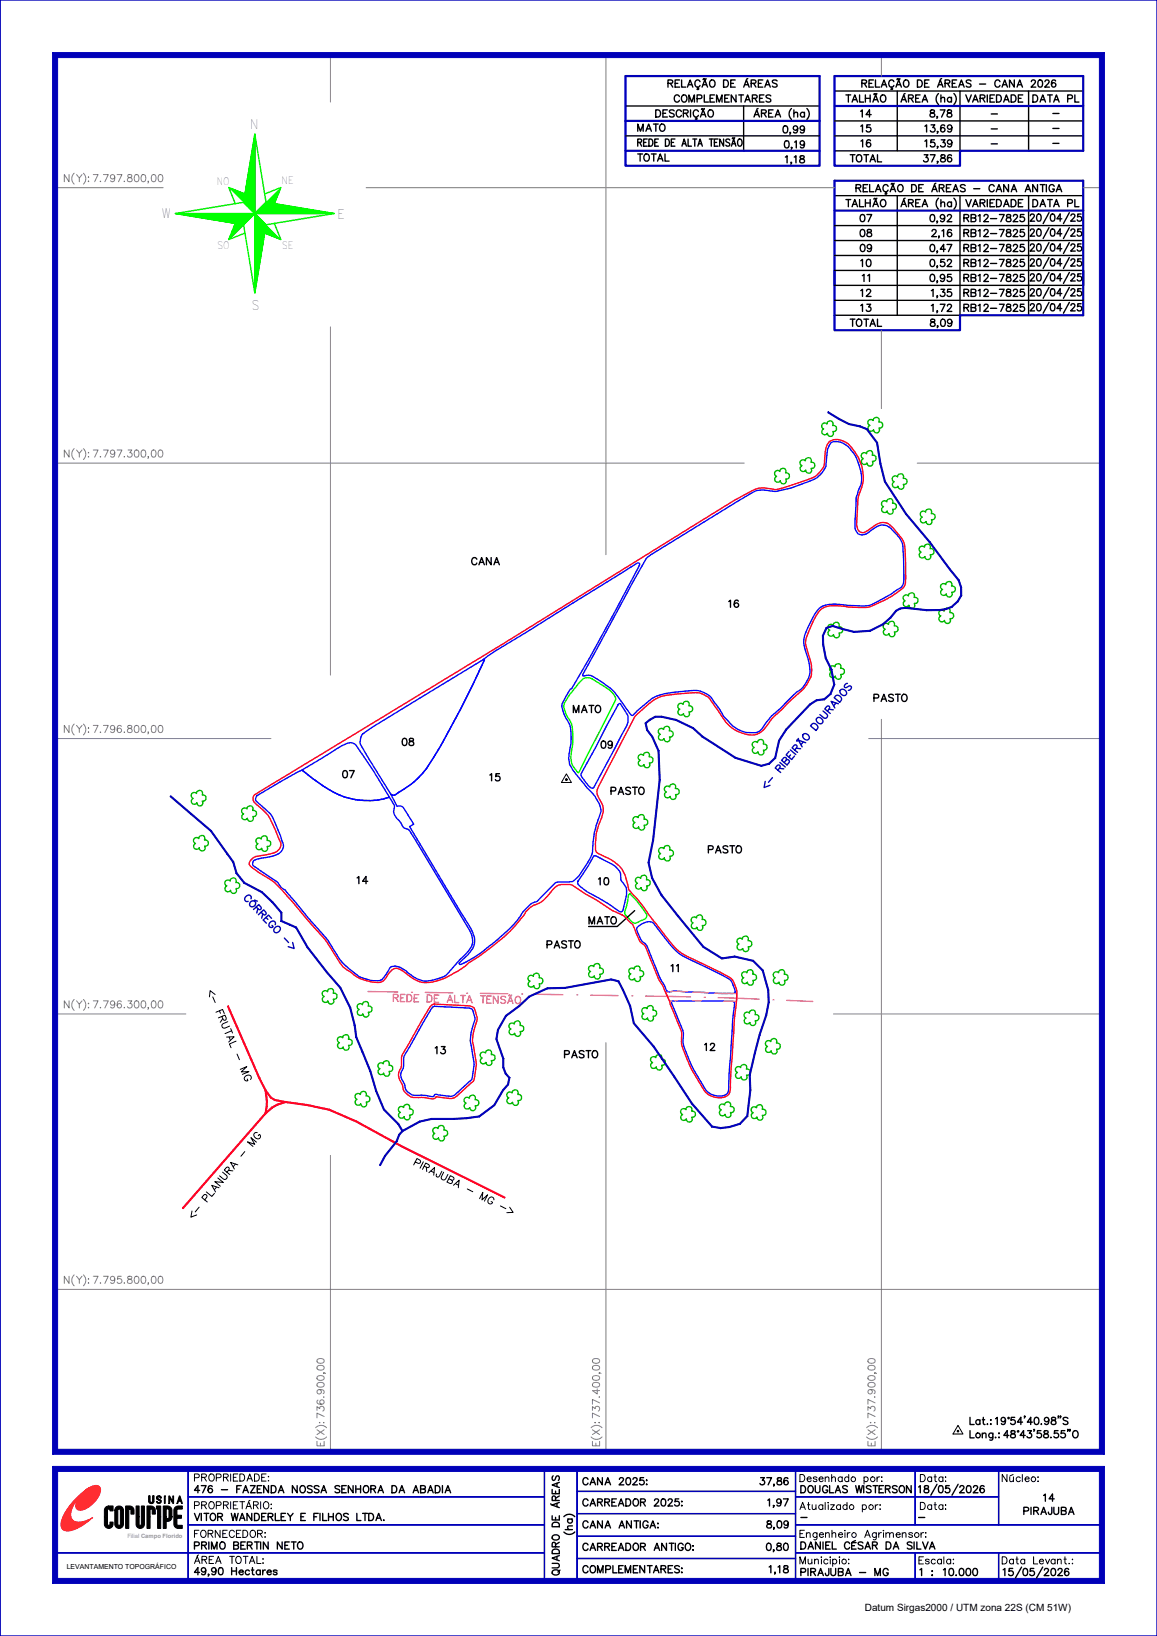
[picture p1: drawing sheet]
<svg xmlns="http://www.w3.org/2000/svg" width="210mm" height="297mm" viewBox="0 0 210 297" stroke-linecap="round" stroke-linejoin="round" font-family="sans-serif">
<defs><g id="words">
<g font-size="2.4">
<text x="45.4" y="23.5">N</text>
<text x="29.4" y="39.6">W</text>
<text x="61.2" y="39.8">E</text>
<text x="45.6" y="56.2">S</text>
</g>
<g font-size="1.9">
<text x="39.3" y="33.6">NO</text>
<text x="51.1" y="33.5">NE</text>
<text x="39.4" y="45.2">SO</text>
<text x="51.2" y="45.2">SE</text>
</g>
<g font-size="1.8">
<text x="121.2" y="15.8">RELAÇÃO DE ÁREAS</text>
<text x="156.4" y="15.8">RELAÇÃO DE ÁREAS - CANA 2026</text>
<text x="115.8" y="23.8">MATO</text>
<text x="119" y="21.2">DESCRIÇÃO</text>
<text x="122.4" y="18.5">COMPLEMENTARES</text>
<text x="136.9" y="21.2">ÁREA (ha)</text>
<text x="153.5" y="18.5">TALHÃO</text>
<text x="156.2" y="21.2">14</text>
<text x="156.2" y="24">15</text>
<text x="163.5" y="18.5">ÁREA (ha)</text>
<text x="167.9" y="24">13,69</text>
<text x="168.8" y="21.3">8,78</text>
<text x="175.3" y="18.5">VARIEDADE</text>
<text x="179.9" y="21.2">-</text>
<text x="179.9" y="24">-</text>
<text x="187.5" y="18.5">DATA PL</text>
<text x="191.1" y="21.2">-</text>
<text x="191.1" y="23.9">-</text>
<text x="115.8" y="26.5">REDE DE ALTA TENSÃO</text>
<text x="115.8" y="29.3">TOTAL</text>
<text x="142.1" y="24.1">0,99</text>
<text x="142.4" y="26.9">0,19</text>
<text x="142.6" y="29.6">1,18</text>
<text x="154.3" y="29.4">TOTAL</text>
<text x="156.3" y="26.7">16</text>
<text x="167.6" y="29.4">37,86</text>
<text x="167.9" y="26.7">15,39</text>
<text x="179.9" y="26.7">-</text>
<text x="191.1" y="26.6">-</text>
<text x="155.4" y="34.8">RELAÇÃO DE ÁREAS - CANA ANTIGA</text>
<text x="153.5" y="37.5">TALHÃO</text>
<text x="156.1" y="40.2">07</text>
<text x="163.5" y="37.5">ÁREA (ha)</text>
<text x="168.8" y="40.3">0,92</text>
<text x="175" y="40.2">RB12-7825</text>
<text x="175.3" y="37.5">VARIEDADE</text>
<text x="187" y="40.2">20/04/25</text>
<text x="187.5" y="37.5">DATA PL</text>
<text x="156.1" y="43">08</text>
<text x="156.1" y="45.7">09</text>
<text x="168.8" y="45.7">0,47</text>
<text x="169.1" y="43">2,16</text>
<text x="175" y="43">RB12-7825</text>
<text x="175" y="45.7">RB12-7825</text>
<text x="187" y="42.9">20/04/25</text>
<text x="187" y="45.6">20/04/25</text>
<text x="156.2" y="48.4">10</text>
<text x="156.2" y="53.8">12</text>
<text x="156.5" y="51.1">11</text>
<text x="168.8" y="48.4">0,52</text>
<text x="168.8" y="51.1">0,95</text>
<text x="169" y="53.8">1,35</text>
<text x="175" y="48.4">RB12-7825</text>
<text x="175" y="51.1">RB12-7825</text>
<text x="175" y="53.8">RB12-7825</text>
<text x="187" y="48.3">20/04/25</text>
<text x="187" y="51">20/04/25</text>
<text x="187" y="53.7">20/04/25</text>
<text x="154.3" y="59.2">TOTAL</text>
<text x="156.2" y="56.5">13</text>
<text x="168.9" y="59.2">8,09</text>
<text x="169" y="56.5">1,72</text>
<text x="175" y="56.5">RB12-7825</text>
<text x="187" y="56.4">20/04/25</text>
<text x="85.6" y="102.5">CANA</text>
<text x="132.3" y="110.3">16</text>
<text x="104.1" y="129.4">MATO</text>
<text x="158.6" y="127.3">PASTO</text>
<text x="73" y="135.3">08</text>
<text x="109.1" y="135.8">09</text>
<text x="62.2" y="141.2">07</text>
<text x="88.9" y="141.8">15</text>
<text x="110.9" y="144.2">PASTO</text>
<text x="128.6" y="154.8">PASTO</text>
<text x="64.8" y="160.4">14</text>
<text x="108.6" y="160.6">10</text>
<text x="106.9" y="167.7">MATO</text>
<text x="99.3" y="172.1">PASTO</text>
<text x="121.8" y="176.4">11</text>
<text x="37.6" y="180.1" transform="rotate(67 37.6 180.1)">&lt; - F R U T A L - M G</text>
<text x="79" y="191.3">13</text>
<text x="127.9" y="190.7">12</text>
<text x="102.5" y="192">PASTO</text>
<text x="75.1" y="211.5" transform="rotate(27 75.1 211.5)">P IR A JU B A - M G -&gt;</text>
<text x="35.1" y="221.3" transform="rotate(-51 35.1 221.3)">&lt; - P L A N U R A - M G</text>
<text x="176.1" y="258.6">Lat.:19°54'40.98&quot;S</text>
<text x="176.1" y="261">Long.:48°43'58.55&quot;O</text>
<text x="35.3" y="268.9">PROPRIEDADE:</text>
<text x="105.8" y="269.6">CANA 2025:</text>
<text x="137.9" y="269.6">37,86</text>
<text x="145.2" y="269">Desenhado por:</text>
<text x="167.1" y="269">Data:</text>
<text x="181.9" y="269">Núcleo:</text>
<text x="35.3" y="271">476 - FAZENDA NOSSA SENHORA DA ABADIA</text>
<text x="35.3" y="273.9">PROPRIETÁRIO:</text>
<text x="105.8" y="273.4">CARREADOR 2025:</text>
<text x="139.4" y="273.4">1,97</text>
<text x="145.2" y="274">Atualizado por:</text>
<text x="145.4" y="271">DOUGLAS WISTERSON</text>
<text x="166.7" y="271">18/05/2026</text>
<text x="167.1" y="274">Data:</text>
<text x="185.8" y="274.9">PIRAJUBA</text>
<text x="189.4" y="272.5">14</text>
<text x="35.3" y="276">VITOR WANDERLEY E FILHOS LTDA.</text>
<text x="35.3" y="281.2">PRIMO BERTIN NETO</text>
<text x="35.3" y="279.1">FORNECEDOR:</text>
<text x="103.9" y="278.6" transform="rotate(-90 103.9 278.6)">(ha)</text>
<text x="105.8" y="277.4">CANA ANTIGA:</text>
<text x="105.8" y="281.5">CARREADOR ANTIGO:</text>
<text x="139.1" y="281.5">0,80</text>
<text x="139.2" y="277.4">8,09</text>
<text x="145.2" y="279.1">Engenheiro Agrimensor:</text>
<text x="145.4" y="281.2">DANIEL CÉSAR DA SILVA</text>
<text x="145.4" y="276">-</text>
<text x="166.7" y="276">-</text>
<text x="35.3" y="283.8">ÁREA TOTAL:</text>
<text x="35.3" y="285.9">49,90 Hectares</text>
<text x="101.5" y="285.9" transform="rotate(-90 101.5 285.9)">QUADRO DE ÁREAS</text>
<text x="105.8" y="285.5">COMPLEMENTARES:</text>
<text x="139.6" y="285.5">1,18</text>
<text x="145.2" y="283.9">Municipio:</text>
<text x="145.4" y="286">PIRAJUBA - MG</text>
<text x="166.8" y="283.9">Escala:</text>
<text x="167" y="286">1 : 10.000</text>
<text x="181.9" y="283.9">Data Levant.:</text>
<text x="182.1" y="286">15/05/2026</text>
<text x="157" y="292.5">Datum Sirgas2000 / UTM zona 22S (CM 51W)</text>
</g>
<g font-size="1.8" fill="#808080">
<text x="11.7" y="33">N(Y):7.797.800,00</text>
<text x="11.7" y="83">N(Y):7.797.300,00</text>
<text x="11.7" y="133">N(Y):7.796.800,00</text>
<text x="11.7" y="183">N(Y):7.796.300,00</text>
<text x="11.7" y="233">N(Y):7.795.800,00</text>
<text x="58.8" y="262.5" transform="rotate(-90 58.8 262.5)">E(X):736.900,00</text>
<text x="108.8" y="262.5" transform="rotate(-90 108.8 262.5)">E(X):737.400,00</text>
<text x="158.8" y="262.5" transform="rotate(-90 158.8 262.5)">E(X):737.900,00</text>
</g>
<g font-size="1.8" fill="#0000b8">
<text x="139.1" y="143.3" transform="rotate(-50 139.1 143.3)">&lt;- RIBEIRÃO DOURADOS</text>
<text x="44.2" y="163.2" transform="rotate(47 44.2 163.2)">CÓRREGO -&gt;</text>
</g>
<text font-size="1.8" fill="#f0f" x="71.4" y="181.8" transform="rotate(1 71.4 181.8)">REDE DE ALTA TENSÃO</text>
<text font-size="1.3" x="12.1" y="284.8">LEVANTAMENTO TOPOGRÁFICO</text>
<text font-size="1.1" fill="#989898" x="23.1" y="279.1">Filial Campo Florido</text>
</g></defs>
<!-- layer: REDE_DE_ALTA_TENSO -->
<path d="M66.8 180l5.4 .1M77.2 180.2l5 .1M87.2 180.3l5 .1M97.2 180.5l5 .1M104.7 180.6h.1M107.2 180.7h5M114.7 180.8h.1M117.2 180.8l8.1 .2M127.8 181h.1M130.3 181.1l7.5 .3M140.3 181.5h.1M142.8 181.6l4.7 .2" fill="none" stroke="#f0f" stroke-width=".25"/>
<!-- layer: Margem -->
<path d="M0 0h210v297h-210zM0 0v297" fill="none" stroke="#0000b8" stroke-width=".25"/>
<g fill="none" stroke="#0000b8" stroke-width=".18">
<path d="M9.5 266.2h191l-1 .9h-189zM34.1 266.7h.1v20.3h-.1zM34.2 266.7v20.3M34.2 276.8h64.6v.1h-64.6zM34.2 271.7h64.6v.1h-64.6zM34.2 276.8h64.6M34.2 271.8h64.6M98.8 266.7h.1v20.1h-.1zM98.8 266.7v20.1M104.7 266.7h.1v20.1h-.1zM104.7 270.7h39.7v.1h-39.7zM104.7 274.8h39.7v.1h-39.7z"/>
<path d="M104.7 278.8h39.7v.1h-39.7zM104.7 270.7h39.7M104.7 274.8h39.7M104.7 278.9h39.7M104.7 266.7v20.1M144.4 266.7h.1v20.1h-.1zM144.4 266.7v20.1M144.4 276.8h55.6v.1h-55.6zM144.4 271.7h36.9v.1h-36.9zM144.4 276.8h55.6M144.4 271.8h36.9M166 266.7h.1v10.1h-.1z"/>
<path d="M166.1 266.7v10.1M181.2 266.7h.1v10.1h-.1zM181.3 266.7v10.1M10 281.9h88.8v.1h-88.8zM10 281.9h88.8M104.7 282.9h39.7v.1h-39.7zM104.7 282.9h39.7M144.4 281.9h55.6v.1h-55.6zM144.4 281.9h55.6M166 281.9h.1v5.1h-.1zM166.1 281.9v5.1M181.2 281.9h.1v5.1h-.1z"/>
<path d="M181.3 281.9v5.1"/>
</g>
<path d="M9.5 266.2h191l-1 .9h-189z" fill="#0000b8"/>
<path d="M199.5 267.1l1-.9v21.3l-1-1z" fill="none" stroke="#0000b8" stroke-width=".18"/>
<path d="M199.5 267.1l1-.9v21.3l-1-1z" fill="#0000b8"/>
<path d="M9.5 287.5l1-1h189l1 1z" fill="none" stroke="#0000b8" stroke-width=".18"/>
<path d="M9.5 287.5l1-1h189l1 1z" fill="#0000b8"/>
<path d="M9.5 266.2l1 .9v19.4l-1 1z" fill="none" stroke="#0000b8" stroke-width=".18"/>
<path d="M9.5 266.2l1 .9v19.4l-1 1z" fill="#0000b8"/>
<path d="M34.1 266.7h.1v20.1h-.1zM34.2 266.7v20.1" fill="none" stroke="#0000b8" stroke-width=".18"/>
<!-- layer: SETA_NORTE -->
<g fill="none" stroke="#0f0" stroke-width=".25">
<path d="M31.8 38.8l12.4-2.1 2.1-12.3 2 12.3 12.4 2.1-12.4 2-2 12.4-2.1-12.4zM31.9 38.8h28.8M32 38.8h.1M32.1 38.8h.1M32.3 38.8h-.1M32.4 38.8h-.1M32.5 38.8l-.1 .1M32.6 38.8l-.1 .1M32.8 38.8l-.2 .1M32.9 38.8l-.1 .1M33 38.8l-.1 .1M33.2 38.8l-.2 .2"/>
<path d="M33.3 38.8l-.2 .2M33.4 38.8l-.2 .2M33.5 38.8l-.2 .2M33.7 38.8l-.3 .2M33.8 38.8l-.3 .2M33.9 38.8l-.3 .3M34 38.8l-.3 .3M34.2 38.8l-.4 .3M34.3 38.8l-.3 .3M34.4 38.8l-.3 .3M34.6 38.8l-.4 .3M34.7 38.8l-.4 .4"/>
<path d="M34.8 38.8l-.4 .4M34.9 38.8l-.4 .4M35.1 38.8l-.5 .4M35.2 38.8l-.5 .4M35.3 38.8l-.5 .5M35.5 38.8l-.6 .5M35.6 38.8l-.6 .5M35.7 38.8l-.5 .5M35.8 38.8l-.5 .5M36 38.8l-.6 .5M36.1 38.8l-.6 .6M36.2 38.8l-.6 .6"/>
<path d="M36.3 38.8l-.6 .6M36.5 38.8l-.7 .6M36.6 38.8l-.7 .6M36.7 38.8l-.7 .7M36.9 38.8l-.8 .7M37 38.8l-.7 .7M37.1 38.8l-.7 .7M37.2 38.8l-.7 .7M37.4 38.8l-.8 .7M37.5 38.8l-.8 .8M37.6 38.8l-.8 .8M37.7 38.8l-.8 .8"/>
<path d="M37.9 38.8l-.9 .8M38 38.8l-.9 .8M38.1 38.8l-.9 .9M38.3 38.8l-1 .9M38.4 38.8l-.9 .9M38.5 38.8l-.9 .9M38.6 38.8l-.9 .9M38.8 38.8l-1 .9M38.9 38.8l-1 1M39 38.8l-1 1M39.1 38.8l-1 1M39.3 38.8l-1.1 1"/>
<path d="M39.4 38.8l-1.1 1M39.5 38.8l-1.1 1.1M39.7 38.8l-1.2 1.1M39.8 38.8l-1.1 1.1M39.9 38.8l-1.1 1.1M40 38.8l-1.1 1.1M40.2 38.8l-1.2 1.1M40.3 38.8l-1.2 1.2M40.4 38.8l-1.2 1.2M40.5 38.8l-1.2 1.2M40.7 38.8l-1.3 1.2M40.8 38.8l-1.3 1.2"/>
<path d="M40.9 38.8l-1.3 1.3M41.1 38.8l-1.3 1.3M41.2 38.8l-1.3 1.3M41.3 38.8l-1.3 1.3M41.4 38.8l-1.3 1.3M41.6 38.8l-1.4 1.3M41.7 38.8l-1.4 1.4M41.7 34.1l2.5 2.5 2.1-2M41.8 38.8l-1.4 1.4M41.9 34.2l2.3 2.3M41.9 38.8l-1.4 1.4M42.1 38.8l-1.5 1.4"/>
<path d="M42.1 34.3l2.2 2.2 2-2M42.2 38.8l-1.5 1.4M42.3 38.8l-1.5 1.4M42.5 38.8l-1.5 1.5M42.5 34.5l1.8 1.7M42.6 38.8l-1.5 1.5M42.7 38.8l-1.5 1.5M42.8 34.5l1.5 1.6M42.8 38.8l-1.5 1.5M43 38.8l-1.6 1.5M43.1 38.8l-1.6 1.6M43.2 34.7l1.2 1.2"/>
<path d="M43.2 38.8l-1.6 1.6M43.3 38.8l-1.6 1.6M43.4 34.8l1 1M43.5 38.8l-1.7 1.6M43.6 34.9l.8 .8M43.6 38.8l-1.7 1.6M43.7 38.8l-1.7 1.6M43.8 35l.6 .6M43.9 38.8l-1.7 1.7M44 38.8l-1.7 1.7M44 35l.4 .5M44.1 38.8l-1.7 1.7"/>
<path d="M44.2 35.1l.2 .3M44.2 36.7l4.1 4.1M44.2 38.8l-1.7 1.7M44.4 38.8l-1.8 1.7M44.5 35.2l-3-1.2 1.2 3M44.5 38.8l-1.8 1.8-1.2 2.9M44.6 38.8l-2 2M44.8 38.8l-2.3 2.2M44.9 38.8l-1.9 1.8M45 38.8l-2.6 2.6M45.1 38.8l-2.8 2.8M45.3 38.8l-3.1 3"/>
<path d="M45.4 38.8l-3.3 3.3M45.5 38.8l-3.5 3.5M45.6 38.8l-3.7 3.7M45.8 38.8l-3.9 3.9M45.9 38.8l-4.1 4.1M46 38.8l-4.3 4.3M46.2 38.8l-4.6 4.5M46.3 29.4l-1 1M46.3 24.5l-.1 .1M46.3 24.4h-.1M46.3 24.7h-.1M46.3 24.8l-.1 .1"/>
<path d="M46.3 24.9l-.2 .1M46.3 25l-.2 .2M46.3 25.2l-.2 .1M46.3 25.3l-.2 .2M46.3 25.4l-.3 .2M46.3 25.5l-.3 .3M46.3 25.7l-.3 .2M46.3 25.8l-.3 .3M46.3 25.9l-.4 .3M46.3 26.1l-.4 .3M46.3 26.2l-.4 .3M46.3 26.3l-.4 .4"/>
<path d="M46.3 26.4l-.5 .4M46.3 26.6l-.5 .4M46.3 26.7l-.5 .5M46.3 26.8l-.5 .5M46.3 26.9l-.6 .6M46.3 27.1l-.6 .5M46.3 27.2l-.6 .6M46.3 27.3l-.6 .6M46.3 27.5l-.7 .6M46.3 27.6l-.7 .6M46.3 27.7l-.7 .7M46.3 27.8l-.7 .7"/>
<path d="M46.3 28l-.8 .7M46.3 28.1l-.8 .7M46.3 28.2l-.8 .8M46.3 28.3l-.8 .8M46.3 28.5l-.9 .8M46.3 28.6l-.9 .8M46.3 28.7l-.9 .9M46.3 28.9l-.9 .8M46.3 29l-1 .9M46.3 29.1l-1 1M46.3 29.2l-1 1M46.3 29.5l-1.1 1"/>
<path d="M46.3 29.6l-1.1 1.1M46.3 29.7l-1.1 1.1M46.3 29.9l-1.1 1.1M46.3 30l-1.2 1.1M46.3 30.1l-1.2 1.2M46.3 30.3l-1.2 1.1M46.3 30.4l-1.2 1.2M46.3 30.5l-1.3 1.2M46.3 30.6l-1.3 1.3M46.3 30.8l-1.3 1.2M46.3 30.9l-1.3 1.3M46.3 31l-1.4 1.3"/>
<path d="M46.3 31.1l-1.4 1.4M46.3 31.3l-1.4 1.3M46.3 31.4l-1.4 1.4M46.3 31.5l-1.5 1.4M46.3 31.7l-1.5 1.4M46.3 31.8l-1.5 1.5M46.3 31.9l-1.5 1.5M46.3 32l-1.6 1.6M46.3 32.2l-1.6 1.5M46.3 32.3l-1.6 1.6M46.3 32.4l-1.6 1.6M46.3 32.6l-1.7 1.6"/>
<path d="M46.3 32.7l-1.7 1.6M46.3 32.8l-1.7 1.7M46.3 32.9l-1.7 1.7M46.3 33.1l-1.8 1.7M46.3 33.2l-1.8 1.7M46.3 33.3l-1.8 1.8M46.3 33.4l-1.9 1.8M46.3 33.6l-1.9 1.8M46.3 33.7l-1.9 1.8M46.3 33.8l-1.9 1.9M46.3 34l-1.9 1.8M46.3 34.1l-2 1.9-1.3-1.4"/>
<path d="M46.3 34.2l-2 2M46.3 34.3l-2 2-2-1.9M46.3 34.7l-2.1 2M46.3 34.8l-2 2M46.3 35l-1.9 1.9M46.3 35.1l-1.9 1.8M46.3 35.2l-1.8 1.8M46.3 35.4l-1.8 1.7M46.3 35.5l-1.7 1.6M46.3 35.6l-1.6 1.6M46.3 35.7l-1.6 1.6M46.3 35.9l-1.5 1.4"/>
<path d="M46.3 36l-1.4 1.4M46.3 36.1l-1.4 1.3M46.3 36.2l-1.3 1.3M46.3 36.4l-1.2 1.2M46.3 36.5l-1.2 1.1M46.3 36.6l-1.1 1.1M46.3 36.8l-1.1 1M46.3 36.9l-1 .9M46.3 37l-.9 .9M46.3 37.1l-.9 .9M46.3 37.3l-.8 .7M46.3 37.4l-.7 .7"/>
<path d="M46.3 37.5l-.7 .6M46.3 37.6l-.6 .6M46.3 37.8l-.5 .5M46.3 37.9l-.5 .4M46.3 38l-.4 .4M46.3 38.2l-.4 .3M46.3 38.3l-.3 .2M46.3 38.4l-.2 .2M46.3 38.5l-.2 .2M46.3 38.7h-.1M46.3 24.4v28.8M46.3 38.8h.1"/>
<path d="M46.3 38.8v.1M46.4 38.9l-.1 .1M46.5 39l-.2 .2M46.5 39l-.2 .3M46.6 39.1l-.3 .3M46.6 39.2l-.3 .4M46.7 39.2l-.4 .5M46.8 39.3l-.5 .5M46.8 39.4l-.5 .5M46.9 39.4l-.6 .7M47 39.5l-.7 .7M47 39.5l-.7 .8"/>
<path d="M47.1 39.6l-.8 .8M47.2 39.7l-.9 .9M47.2 39.7l-.9 1M47.3 39.8l-1 1M47.3 39.9l-1 1.1M47.4 39.9l-1.1 1.2M47.5 40l-1.2 1.2M48 35.2l3-1.2-1.2 2.9M48.3 36.7l-6.8 6.8M48.8 36.8l-2 2M48.9 36.8l-2 2M49 36.8l-2 2"/>
<path d="M49.1 36.9l-1.9 1.9M49.2 36.9l-1.9 1.9M49.3 36.9l-1.9 1.9M49.4 36.9l-1.8 1.9M49.5 36.9l-1.8 1.9M49.7 37l-1.8 1.8M49.8 37l-1.7 1.8M49.9 36.7l-2.1 2.1M50 37l-1.8 1.8M50 36.5l-.4 .4M50.1 37l-1.8 1.8M50.1 36.3l-.7 .6"/>
<path d="M50.1 36.1l-.8 .8M50.2 37l-1.8 1.8M50.2 35.9l-1 1M50.3 37.1l-1.7 1.7M50.3 35.7l-1.2 1.2M50.4 37.1l-1.7 1.7M50.4 35.5l-1.4 1.3M50.5 35.3l-1.6 1.5M50.5 37.1l-1.7 1.7M50.6 35.1l-1.8 1.7M50.6 37.1l-1.6 1.7M50.6 34.9l-1.9 1.9"/>
<path d="M50.7 37.1l-1.6 1.7M50.7 34.6l-4 4.2M50.8 34.4l-4.3 4.4M50.8 37.1l-1.6 1.7M50.9 34.2l-4.5 4.6M50.9 37.2l-1.6 1.6M51 37.2l-1.5 1.6M51.2 37.2l-1.6 1.6M51.3 37.2l-1.6 1.6M51.4 37.2l-1.6 1.6M51.5 37.3l-1.5 1.5M51.6 37.3l-1.5 1.5"/>
<path d="M51.7 37.3l-1.5 1.5M51.8 37.3l-1.4 1.5M51.9 37.3l-1.4 1.5M52 37.3l-1.4 1.5M52.1 37.4l-1.4 1.4M52.3 37.4l-1.4 1.4M52.4 37.4l-1.4 1.4M52.5 37.4l-1.4 1.4M52.6 37.4l-1.4 1.4M52.7 37.5l-1.3 1.3M52.8 37.5l-1.3 1.3M52.9 37.5l-1.3 1.3"/>
<path d="M53 37.5l-1.2 1.3M53.1 37.5l-1.2 1.3M53.2 37.5l-1.2 1.3M53.3 37.6l-1.2 1.2M53.5 37.6l-1.2 1.2M53.6 37.6l-1.2 1.2M53.7 37.6l-1.2 1.2M53.8 37.6l-1.1 1.2M53.9 37.6l-1.1 1.2M54 37.7l-1.1 1.1M54.1 37.7l-1.1 1.1M54.2 37.7l-1 1.1"/>
<path d="M54.3 37.7l-1 1.1M54.4 37.7l-1 1.1M54.5 37.8l-1 1M54.7 37.8l-1 1M54.8 37.8l-1 1M54.9 37.8l-1 1M55 37.8l-.9 1M55.1 37.8l-.9 1M55.2 37.9l-.9 .9M55.3 37.9l-.9 .9M55.4 37.9l-.8 .9M55.5 37.9l-.8 .9"/>
<path d="M55.6 37.9l-.8 .9M55.8 38l-.9 .8M55.9 38l-.8 .8M56 38l-.8 .8M56.1 38l-.8 .8M56.2 38l-.7 .8M56.3 38l-.7 .8M56.4 38.1l-.7 .7M56.5 38.1l-.7 .7M56.6 38.1l-.6 .7M56.7 38.1l-.6 .7M56.8 38.1l-.6 .7"/>
<path d="M57 38.2l-.7 .6M57.1 38.2l-.6 .6M57.2 38.2l-.6 .6M57.3 38.2l-.6 .6M57.4 38.2l-.5 .6M57.5 38.2l-.5 .6M57.6 38.3l-.5 .5M57.7 38.3l-.5 .5M57.8 38.3l-.4 .5M57.9 38.3l-.4 .5M58.1 38.3l-.5 .5M58.2 38.4l-.5 .4"/>
<path d="M58.3 38.4l-.4 .4M58.4 38.4l-.4 .4M58.5 38.4l-.4 .4M58.6 38.4l-.3 .4M58.7 38.4l-.3 .4M58.8 38.5l-.3 .3M58.9 38.5l-.3 .3M59 38.5l-.2 .3M59.1 38.5l-.2 .3M59.3 38.5l-.3 .3M59.4 38.6l-.3 .2M59.5 38.6l-.2 .2"/>
<path d="M59.6 38.6l-.2 .2M59.7 38.6l-.2 .2M59.8 38.6l-.1 .2M59.9 38.6l-.1 .2M60 38.7l-.1 .1M60.1 38.7l-.1 .1M60.2 38.7v.1M60.3 38.7v.1M60.5 38.7l-.1 .1M60.6 38.7l-.1 .1M42.7 40.6h.1M43.1 40.6l-.7 .6"/>
<path d="M44.5 42.3l-3 1.2M46.3 53v.1M46.3 52.9h.1M46.3 52.7v.1M46.3 52.6v.1M46.4 52.4l-.1 .2M46.4 52.3l-.1 .1M46.4 52.1l-.1 .2M46.5 52l-.2 .2M46.5 51.8l-.2 .2M46.5 51.7l-.2 .2M46.5 51.5l-.2 .3"/>
<path d="M46.6 51.4l-.3 .3M46.6 51.2l-.3 .3M46.6 51.1l-.3 .3M46.6 50.9l-.3 .4M46.7 50.8l-.4 .4M46.7 50.6l-.4 .4M46.7 50.4l-.4 .5M46.7 50.3l-.4 .5M46.8 50.1l-.5 .5M46.8 50l-.5 .5M46.8 49.8l-.5 .6M46.8 49.7l-.5 .6"/>
<path d="M46.9 49.5l-.6 .6M46.9 49.4l-.6 .6M46.9 49.2l-.6 .7M46.9 49.1l-.6 .7M47 48.9l-.7 .7M47 48.8l-.7 .7M47 48.6l-.7 .8M47 48.5l-.7 .7M47.1 48.3l-.8 .8M47.1 48.2l-.8 .8M47.1 48l-.8 .9M47.1 47.9l-.8 .8"/>
<path d="M47.2 47.7l-.9 .9M47.2 47.5l-.9 1M47.2 47.4l-.9 .9M47.2 47.2l-.9 1M47.3 47.1l-1 1M47.3 46.9l-1 1.1M47.3 46.8l-1 1M47.3 46.6l-1 1.1M47.4 46.5l-1.1 1.1M47.4 46.3l-1.1 1.2M47.4 46.2l-1.1 1.1M47.4 46l-1.1 1.2"/>
<path d="M47.5 45.9l-1.2 1.2M47.5 45.7l-1.2 1.2M47.5 45.6l-1.2 1.2M47.5 45.4l-1.2 1.3M47.5 40.1l-1.2 1.2M47.6 45.3l-1.3 1.3M47.6 45.1l-1.3 1.3M47.6 40.1l-1.3 1.4M47.6 45l-1.3 1.3M47.6 44.8l-1.3 1.4M47.7 44.7l-1.4 1.4M47.7 40.2l-1.4 1.4"/>
<path d="M47.7 44.5l-1.4 1.4M47.7 44.3l-1.4 1.5M47.7 40.2l-1.4 1.5M47.7 44.2l-1.4 1.5M47.8 44l-1.5 1.5M47.8 43.9l-1.5 1.5M47.8 40.3l-1.5 1.6M47.8 43.7l-1.5 1.6M47.8 43.6l-1.5 1.6M47.9 43.4l-1.6 1.6M47.9 40.4l-1.6 1.6M47.9 43.3l-1.6 1.6"/>
<path d="M47.9 43.1l-1.6 1.7M47.9 40.4l-1.6 1.7M47.9 43l-1.6 1.7M48 42.8l-1.7 1.7M48 42.7l-1.7 1.7M48 40.5l-1.7 1.7M48 42.5l-1.7 1.8M48 42.4l-1.7 1.7M48 40.6l-1.7 1.8M48.1 42.2l-1.8 1.8M48.1 42.2l.2 .2M48.1 42l.6 .6"/>
<path d="M48.1 41.9l-1.8 1.9M48.1 40.6l-1.8 1.9M48.1 41.9l.8 .8M48.2 41.6l1.1 1.2M48.2 41.6l-1.9 1.9M48.2 41.5l1.3 1.4M48.2 40.7l-1.9 1.9M48.2 41.3l1.8 1.8M48.2 41.3l-1.9 2M48.2 41.2l2 2M48.2 41.1l-1.9 2M48.2 41.1l2.2 2.1"/>
<path d="M48.2 40.8l-1.9 1.9M48.3 41l2.3 2.3M48.3 41l-2 2M48.3 40.9l2.5 2.5M48.3 40.8l-2 2.1M48.5 42.5l-.4-.4-1.8 1.8M49.1 42.7l-1-.9-1.8 1.8M49.7 43l-1.5-1.6-1.9 2M49.8 40.6l1.2 2.9-2.9-1.2"/>
</g>
<!-- layer: Margem -->
<path d="M27 271.6h.2v.9a.28 .28 0 0 0 .3 .3 .28 .28 0 0 0 .2-.3v-.9h.2v.9a.44 .44 0 0 1-.4 .4 .44 .44 0 0 1-.5-.4zM28.5 271.7a.45 .45 0 0 1 .5-.1 .45 .45 0 0 1 .3 .3l-.4-.2-.2 .1-.1 .1 .7 .6-.8-.3-.1-.3zM28.5 271.7a.45 .45 0 0 1 .5-.1 .45 .45 0 0 1 .3 .3l-.4-.2-.3 .2v.1l.6 .3a.4 .4 0 0 1-.1 .6 .4 .4 0 0 1-.5 0l-.2-.3 .4 .2h.2l.1-.2-.6-.5zM29.1 272.5h.1M29.8 271.6h.2v1.3h-.2zM30.6 271.6h.2l.6 1v-1h.1v1.3h-.1l-.6-1v1h-.2zM32.6 271.6h.1l.4 1.3h-.2l-.1-.4h-.4l-.1 .4h-.2zM32.6 271.9l.2 .5h-.3z" fill="none" stroke="#000" stroke-width=".18"/>
<g fill="#000">
<path d="M27 271.6h.2v.9a.28 .28 0 0 0 .3 .3 .28 .28 0 0 0 .2-.3v-.9h.2v.9a.44 .44 0 0 1-.4 .4 .44 .44 0 0 1-.5-.4z" fill-rule="evenodd"/>
<path d="M28.5 271.7a.45 .45 0 0 1 .5-.1 .45 .45 0 0 1 .3 .3l-.4-.2-.2 .1-.1 .1 .7 .6-.8-.3-.1-.3z" fill-rule="evenodd"/>
<path d="M28.5 271.7v.4l.6 .5-.1 .2h-.2l-.4-.2a.41 .41 0 0 0 .5 .3 .41 .41 0 0 0 .3-.5l-.6-.5 .1-.1 .2-.1 .4 .2a.45 .45 0 0 0-.3-.3 .45 .45 0 0 0-.5 .1z" fill-rule="evenodd"/>
<path d="M29.8 271.6v1.3h.2v-1.3zM30.6 271.6v1.3h.2v-1l.6 1h.1v-1.3h-.1v1l-.6-1zM32.6 271.6l-.5 1.3h.2l.1-.4h.4l.1 .4h.2l-.4-1.3zM32.6 271.9l.2 .5h-.3z" fill-rule="evenodd"/>
</g>
<path d="M14.8 271.2l1.2-1-1.6 1.7v-.3z" fill="none" stroke="#ff3f00" stroke-width=".18"/>
<path d="M14.8 271.2l1.2-1-1.6 1.7v-.3z" fill-rule="evenodd" fill="#ff3f00"/>
<path d="M18.9 275.4h.6v1.3a.23 .23 0 0 0 .2 .2 .23 .23 0 0 0 .3-.2v-.4h.5v.4a.79 .79 0 0 1-.8 .8 .79 .79 0 0 1-.8-.8z" fill="none" stroke="#000" stroke-width=".18"/>
<path d="M18.9 275.4h.6v1.3a.23 .23 0 0 0 .2 .2 .23 .23 0 0 0 .3-.2v-.4h.5v.4a.79 .79 0 0 1-.8 .8 .79 .79 0 0 1-.8-.8z" fill-rule="evenodd" fill="#000"/>
<path d="M13.9 271.9l1.5-1.3-1.1 1.2a4.2 4.2 0 0 0-1.3 3.8 1.92 1.92 0 0 0 2.5 .5l1.3-.6-2 1.5a3.5 3.5 0 0 1-3.3 .7 1.92 1.92 0 0 1-.1-2.4l1-1.6zM15 271.1a3 3 0 0 1 2.8-1.4 1.19 1.19 0 0 1 .2 1.8l-.6 .9-.7 .7a2.48 2.48 0 0 1-2.7 .9 1.83 1.83 0 0 1 .5-2.3zM15.4 270.6l.7-.4z" fill="none" stroke="#ff3f00" stroke-width=".18"/>
<path d="M15 271.1a2.67 2.67 0 0 0-1.1 2.7 1.47 1.47 0 0 0 1.9-.1l1.4-1.1a2.48 2.48 0 0 0 .9-2.7 1.85 1.85 0 0 0-2.5 .6zM15.4 270.6l.7-.4zM13.9 271.9l-1.8 2.3a3.5 3.5 0 0 0-.8 3.3 1.94 1.94 0 0 0 2.4 .1l1.5-.8 1.6-1.3a3.4 3.4 0 0 1-3.5 .5 2.28 2.28 0 0 1 .1-2.8l1.2-1.7 .8-.9z" fill-rule="evenodd" fill="#ff3f00"/>
<path d="M19.1 273.7l.5-.3h.9v.9h-.5v-.3l-.5 .1v1.3h-.6v-1.3zM21.1 273.6a.79 .79 0 0 1 .9-.1 .79 .79 0 0 1 .4 .7v2.4a.79 .79 0 0 1-.8 .9 .79 .79 0 0 1-.8-.8v-2.6zM21.5 274h.2l.1 .1v2.6a.23 .23 0 0 1-.2 .2 .23 .23 0 0 1-.2-.2zM22.8 273.4h.7a.79 .79 0 0 1 .8 .8v.7h-.5l-.1-.8-.3-.1v3.5h-.6zM24.7 273.4h.6v3.3l.1 .2 .3-.2v-3.3h.5v3.3a.76 .76 0 0 1-.7 .8 .76 .76 0 0 1-.8-.8zM26.7 273.4h.7a.79 .79 0 0 1 .8 .8v.7h-.6v-.8l-.4-.1v3.5h-.5zM28.4 273.4h.8v4.1h-.6v-3.5h-.2zM29.6 273.4h.8a.79 .79 0 0 1 .8 .8v1.2a.79 .79 0 0 1-.8 .8h-.2v1.3h-.6zM30.2 273.9l.3 .1 .2 .1v1.3l-.2 .3h-.3zM31.8 273.7l.4-.3h.9v.6h-.8l-.2 .2v.9h.8v.5h-.8v1.1l.2 .2h.8v.6l-1-.1-.5-.5v-2.7z" fill="none" stroke="#000" stroke-width=".18"/>
<g fill="#000">
<path d="M19.1 273.7l-.2 .4v1.3h.6v-1.3l.5-.1v.3h.5v-.9h-.9zM22.8 273.4v4.1h.6v-3.5l.3 .1 .1 .8h.5v-.7a.79 .79 0 0 0-.8-.8zM24.7 273.4v3.3a.76 .76 0 0 0 .8 .8 .76 .76 0 0 0 .7-.8v-3.3h-.5v3.3l-.2 .2-.2-.2v-3.3zM26.7 273.4v4.1h.5v-3.5l.4 .1v.8h.6v-.7a.79 .79 0 0 0-.8-.8zM28.4 273.4v.6h.2v3.5h.6v-4.1zM29.6 273.4v4.1h.6v-1.3h.2a.79 .79 0 0 0 .8-.8v-1.2a.79 .79 0 0 0-.8-.8zM30.2 273.9l.3 .1 .2 .1v1.3l-.2 .3h-.3zM31.8 273.6l-.2 .5v2.8l.5 .5 1 .1v-.6h-.8l-.2-.2v-1.1h.8v-.5h-.8v-1l.2-.1h.8v-.6h-.9z" fill-rule="evenodd"/>
<path d="M21.1 273.6l-.3 .5v2.6a.79 .79 0 0 0 .8 .8 .79 .79 0 0 0 .8-.9v-2.4a.79 .79 0 0 0-.4-.7 .79 .79 0 0 0-.9 .1zM21.5 274h.2l.1 .1v2.6a.23 .23 0 0 1-.2 .2 .23 .23 0 0 1-.2-.2z" fill-rule="evenodd"/>
</g>
<path d="M27 271.6h.2v.9l.2 .3 .3-.1v-.2v-.9h.2v.9a.44 .44 0 0 1-.4 .4 .44 .44 0 0 1-.5-.4z" fill="none" stroke="#000" stroke-width=".25"/>
<!-- layer: QUADRO_DE_AREAS_CANA_ANTIGA -->
<path d="M151.5 16.5h45.1M162.9 16.5v10.9M174.2 16.5v10.9h-22.7M186.7 16.5v10.9M151.5 22h45.1M151.5 24.7h45.1" fill="none" stroke="#000" stroke-width=".25"/>
<path d="M151.5 13.8h45.1v13.6h-22.4v2.7h-22.7zM151.5 19.2h45.1" fill="none" stroke="#0000b8" stroke-width=".4"/>
<!-- layer: QUADRO_DE_AREAS_COMPLEMENTARES -->
<path d="M113.5 27.4h35.3v2.7h-35.3zM113.5 27.4v-13.6h35.3v13.6M113.5 22h35.3" fill="none" stroke="#0000b8" stroke-width=".4"/>
<path d="M113.5 19.2h35.3M135 19.2v8.2M113.5 24.7h35.3" fill="none" stroke="#000" stroke-width=".25"/>
<!-- layer: TEXTO -->
<g fill="none" stroke="#000" stroke-width=".18">
<path d="M102.7 141.4l.1 .1h-.1zM102.7 141.4h.1v.1zM102.8 140.5l.9 1.6h-1.8zM102.8 141.4h.1l-.1 .1zM102.8 141.5l.1-.1v.1zM102.8 141.5h.1v.1zM102.8 141.5l.1 .1-.1 .1zM102.8 141.5v.2l-.1-.1zM173.8 259.7l.1 .1h-.2zM173.8 259.7h.1v.1zM173.9 258.8l.9 1.5h-1.8zM173.9 259.7h.1l-.1 .1z"/>
<path d="M173.9 259.8h.1v.1zM173.9 259.8l.1 .1h-.1zM173.9 259.8v.1h-.1zM174 259.7v.1h-.1z"/>
</g>
<g fill="#000">
<path d="M102.7 141.4l.1 .1h-.1zM102.7 141.4h.1v.1zM102.8 141.4h.1l-.1 .1zM102.8 141.5l.1-.1v.1zM102.8 141.5h.1v.1zM102.8 141.5l.1 .1-.1 .1zM102.8 141.5v.2l-.1-.1zM102.7 141.5h.1l-.1 .1zM173.8 259.7l.1 .1h-.2zM173.8 259.7h.1v.1zM173.9 259.7h.1l-.1 .1zM174 259.7v.1h-.1z"/>
<path d="M173.9 259.8h.1v.1zM173.9 259.8l.1 .1h-.1zM173.9 259.8v.1h-.1zM173.7 259.8h.2l-.1 .1z"/>
</g>
<!-- layer: MATO -->
<path d="M114.2 162.3l.1-.1 1 1 1.7 2.3a.87 .87 0 0 1 .4 1 .87 .87 0 0 1-.9 .6l-.4 .1a1.14 1.14 0 0 1-1.8-.3l-.2-.2a1.31 1.31 0 0 1-.4-2l.3-2z" fill="none" stroke="#0f0" stroke-width=".25"/>
<!-- layer: 0114000476011 -->
<path d="M115.7 168.3a2.74 2.74 0 0 1 2.8-.8l1.8 2.3a11.5 11.5 0 0 0 4.7 4.3l6.8 3.3a3.2 3.2 0 0 1 1.7 2.7 1.73 1.73 0 0 1-1.4 .3l-10-.4a.91 .91 0 0 1-1.4-.8l-.1-.4a17.1 17.1 0 0 1-2-4.1l-.4-1a4.9 4.9 0 0 0-1.4-2.6l-.5-.5a3.7 3.7 0 0 1-.7-2.2z" fill="none" stroke="#00f" stroke-width=".25"/>
<!-- layer: 0114000476012 -->
<path d="M121.9 181.8l.7-.1 10.1 .1a.5 .5 0 0 1 .6 .3l-.3 3-.7 12.4a1.45 1.45 0 0 1-1.9 1.5 3.2 3.2 0 0 1-2.9-2.2 26.2 26.2 0 0 1-3.5-7.3v-1a4.5 4.5 0 0 0-.7-3.1l-.5-1.1a6 6 0 0 1-.9-2.5z" fill="none" stroke="#00f" stroke-width=".25"/>
<!-- layer: REDE_DE_ALTA_TENSO -->
<path d="M120.8 180.2l2-.3 7.6 .4 3.4 .1-.1 1.4-7.1-.1-5.1 .1z" fill="none" stroke="#f0f" stroke-width=".25"/>
<!-- layer: H-RVORE -->
<g fill="none" stroke="#00b800" stroke-width=".25">
<path d="M150.2 78.7a.55 .55 0 0 0 .5 .5 .55 .55 0 0 0 .6-.5l-.1-.4a.52 .52 0 0 0 .6-.3l-.1-.6-.6-.2 .1-.3a.55 .55 0 0 0-.6-.5 .55 .55 0 0 0-.5 .6 .55 .55 0 0 0-.9 0 .55 .55 0 0 0 .3 .9 .56 .56 0 0 0-.2 .8 .56 .56 0 0 0 .9 0M157.6 76.4l.5-.2 .4 .1a.55 .55 0 0 1 .7-.5 .55 .55 0 0 1 .3 .8l.6 .2 .1 .5a.52 .52 0 0 1-.7 .4l.1 .4a.55 .55 0 0 1-.5 .5 .55 .55 0 0 1-.5-.5 .56 .56 0 0 1-1 0 .56 .56 0 0 1 .3-.9h-.1a.56 .56 0 0 1-.2-.8zM140.7 85.6l.4-.2 .5 .2a.55 .55 0 0 1 .6-.6 .55 .55 0 0 1 .4 .9l.6 .1 .1 .6a.52 .52 0 0 1-.7 .3l.1 .5a.55 .55 0 0 1-.5 .4 .55 .55 0 0 1-.6-.5 .56 .56 0 0 1-.9 0 .56 .56 0 0 1 .3-.8l-.1-.1a.56 .56 0 0 1-.2-.8zM145.3 83.7l.5-.2 .4 .2a.55 .55 0 0 1 .7-.6 .55 .55 0 0 1 .3 .8l.6 .2 .1 .5a.52 .52 0 0 1-.7 .4l.1 .4a.55 .55 0 0 1-.5 .5 .55 .55 0 0 1-.6-.5 .56 .56 0 0 1-.9 0 .56 .56 0 0 1 .3-.9h-.1a.56 .56 0 0 1-.2-.8zM156.4 82.4l.5-.2 .4 .2a.55 .55 0 0 1 .7-.6 .55 .55 0 0 1 .3 .8l.6 .2 .1 .6a.52 .52 0 0 1-.7 .3l.1 .4a.55 .55 0 0 1-.5 .5 .55 .55 0 0 1-.5-.5 .56 .56 0 0 1-1 0 .56 .56 0 0 1 .3-.9h-.1a.56 .56 0 0 1-.2-.8zM160.1 91.1l.5-.2 .4 .2a.55 .55 0 0 1 .7-.6 .55 .55 0 0 1 .3 .9l.6 .1 .1 .6a.52 .52 0 0 1-.7 .4l.1 .4a.55 .55 0 0 1-.5 .4 .55 .55 0 0 1-.6-.5 .56 .56 0 0 1-.9 0 .56 .56 0 0 1 .3-.8l-.1-.1a.56 .56 0 0 1-.2-.8zM163 88.3a.55 .55 0 0 0 .5 .5 .55 .55 0 0 0 .6-.5l-.1-.4a.52 .52 0 0 0 .6-.3l-.1-.6-.6-.2 .1-.3a.55 .55 0 0 0-.6-.5 .55 .55 0 0 0-.5 .6 .55 .55 0 0 0-.9 0 .55 .55 0 0 0 .3 .8 .56 .56 0 0 0-.2 .9 .56 .56 0 0 0 .9 0M166.9 99.4l.5-.3 .4 .2a.55 .55 0 0 1 .7-.5 .55 .55 0 0 1 .3 .8l.6 .2 .1 .5a.52 .52 0 0 1-.7 .4l.2 .4a.55 .55 0 0 1-.6 .5 .55 .55 0 0 1-.5-.5 .56 .56 0 0 1-1 0 .56 .56 0 0 1 .3-.9h-.1a.56 .56 0 0 1-.2-.8zM168.1 94.7a.55 .55 0 0 0 .5 .5 .55 .55 0 0 0 .6-.5l-.1-.4a.52 .52 0 0 0 .6-.3l-.1-.6-.6-.2 .1-.3a.55 .55 0 0 0-.6-.5 .55 .55 0 0 0-.5 .6 .55 .55 0 0 0-.9 0 .55 .55 0 0 0 .3 .9 .56 .56 0 0 0-.2 .8 .56 .56 0 0 0 .9 0M150.3 113.6l.5-.3 .4 .2a.55 .55 0 0 1 .7-.5 .55 .55 0 0 1 .3 .8l.6 .2 .1 .5a.52 .52 0 0 1-.6 .4l.1 .4a.55 .55 0 0 1-.6 .5 .55 .55 0 0 1-.5-.5 .56 .56 0 0 1-.9 0 .56 .56 0 0 1 .2-.9h-.1a.56 .56 0 0 1-.2-.8zM161.3 115a.55 .55 0 0 0 .6 .6 .55 .55 0 0 0 .5-.5l-.1-.4a.52 .52 0 0 0 .7-.4l-.1-.5-.6-.2 .1-.3a.55 .55 0 0 0-.6-.5 .55 .55 0 0 0-.5 .6 .55 .55 0 0 0-.9 0 .55 .55 0 0 0 .3 .8 .56 .56 0 0 0-.3 .9 .56 .56 0 0 0 .9 0M164 108.2l.5-.2 .4 .2a.55 .55 0 0 1 .7-.6 .55 .55 0 0 1 .3 .9l.6 .1 .1 .6a.52 .52 0 0 1-.7 .3l.2 .4a.55 .55 0 0 1-.6 .5 .55 .55 0 0 1-.5-.5 .56 .56 0 0 1-.9 0 .56 .56 0 0 1 .2-.8l-.1-.1a.56 .56 0 0 1-.2-.8z"/>
<path d="M171.4 112.6a.55 .55 0 0 0 .5 .6 .55 .55 0 0 0 .6-.5l-.1-.4a.52 .52 0 0 0 .7-.4l-.1-.5-.6-.2 .1-.3a.55 .55 0 0 0-.6-.5 .55 .55 0 0 0-.5 .5 .55 .55 0 0 0-.9 .1 .55 .55 0 0 0 .3 .8 .56 .56 0 0 0-.3 .9 .56 .56 0 0 0 .9 0M171.8 107.8a.55 .55 0 0 0 .5 .6 .55 .55 0 0 0 .5-.5l-.1-.4a.52 .52 0 0 0 .7-.4l-.1-.5-.6-.2 .1-.3a.55 .55 0 0 0-.6-.5 .55 .55 0 0 0-.5 .5 .55 .55 0 0 0-.9 .1 .55 .55 0 0 0 .3 .8 .56 .56 0 0 0-.2 .9 .56 .56 0 0 0 .8 0M116.9 138.8a.55 .55 0 0 0 .5 .6 .55 .55 0 0 0 .6-.5l-.1-.4a.52 .52 0 0 0 .6-.4l-.1-.5-.6-.2 .1-.3a.55 .55 0 0 0-.6-.5 .55 .55 0 0 0-.5 .5 .55 .55 0 0 0-.9 .1 .55 .55 0 0 0 .3 .8 .56 .56 0 0 0-.2 .9 .56 .56 0 0 0 .9 0M119.6 132.5l.4-.3 .4 .2a.55 .55 0 0 1 .7-.5 .55 .55 0 0 1 .4 .8l.6 .2 .1 .5a.52 .52 0 0 1-.7 .4l.1 .4a.55 .55 0 0 1-.6 .5 .55 .55 0 0 1-.5-.6 .56 .56 0 0 1-.9 .1 .56 .56 0 0 1 .3-.9h-.2a.56 .56 0 0 1-.1-.8zM124.1 129.6a.55 .55 0 0 0 .5 .5 .55 .55 0 0 0 .6-.5l-.2-.4a.52 .52 0 0 0 .7-.3l-.1-.6-.6-.2 .1-.3a.55 .55 0 0 0-.6-.5 .55 .55 0 0 0-.5 .6 .55 .55 0 0 0-.9 0 .55 .55 0 0 0 .3 .8 .56 .56 0 0 0-.2 .9 .56 .56 0 0 0 .9 0M137.6 136.5a.55 .55 0 0 0 .5 .6 .55 .55 0 0 0 .6-.5l-.1-.4a.52 .52 0 0 0 .6-.4l-.1-.5-.6-.2 .1-.3a.55 .55 0 0 0-.6-.6 .55 .55 0 0 0-.5 .6 .55 .55 0 0 0-.9 .1 .55 .55 0 0 0 .3 .8 .56 .56 0 0 0-.2 .8 .56 .56 0 0 0 .9 0M151.6 122.8a.55 .55 0 0 0 .5 .5 .55 .55 0 0 0 .6-.5l-.1-.4a.52 .52 0 0 0 .7-.3l-.2-.6-.5-.2v-.3a.55 .55 0 0 0-.5-.5 .55 .55 0 0 0-.6 .6 .55 .55 0 0 0-.8 0 .55 .55 0 0 0 .2 .8 .56 .56 0 0 0-.2 .9 .56 .56 0 0 0 .9 0M35.7 145.7a.55 .55 0 0 0 .6 .6 .55 .55 0 0 0 .5-.5l-.1-.4a.52 .52 0 0 0 .7-.4l-.1-.5-.6-.2 .1-.3a.55 .55 0 0 0-.6-.5 .55 .55 0 0 0-.5 .6 .55 .55 0 0 0-.9 0 .55 .55 0 0 0 .3 .8 .56 .56 0 0 0-.3 .9 .56 .56 0 0 0 .9 0M36.2 153.9a.55 .55 0 0 0 .5 .6 .55 .55 0 0 0 .5-.5l-.1-.4a.52 .52 0 0 0 .7-.4l-.1-.5-.6-.2 .1-.3a.55 .55 0 0 0-.6-.5 .55 .55 0 0 0-.5 .5 .55 .55 0 0 0-.9 .1 .55 .55 0 0 0 .3 .8 .56 .56 0 0 0-.2 .9 .56 .56 0 0 0 .9-.1M44.9 148.6a.55 .55 0 0 0 .5 .5 .55 .55 0 0 0 .6-.5l-.1-.4a.52 .52 0 0 0 .7-.3l-.2-.6-.5-.2v-.3a.55 .55 0 0 0-.5-.5 .55 .55 0 0 0-.6 .6 .55 .55 0 0 0-.8 0 .55 .55 0 0 0 .2 .8 .56 .56 0 0 0-.2 .9 .56 .56 0 0 0 .9 0M47.5 154a.55 .55 0 0 0 .5 .5 .55 .55 0 0 0 .6-.4l-.1-.4a.52 .52 0 0 0 .6-.4l-.1-.5-.6-.2 .1-.3a.55 .55 0 0 0-.6-.6 .55 .55 0 0 0-.5 .6 .55 .55 0 0 0-.9 .1 .55 .55 0 0 0 .3 .8 .56 .56 0 0 0-.2 .8 .56 .56 0 0 0 .9 0M115.9 150.1a.55 .55 0 0 0 .5 .6 .55 .55 0 0 0 .6-.5l-.1-.4a.52 .52 0 0 0 .7-.4l-.2-.5-.5-.2v-.3a.55 .55 0 0 0-.5-.5 .55 .55 0 0 0-.6 .6 .55 .55 0 0 0-.8 0 .55 .55 0 0 0 .3 .8 .56 .56 0 0 0-.3 .9 .56 .56 0 0 0 .9 0"/>
<path d="M119.6 154.1l.5-.2 .4 .2a.55 .55 0 0 1 .7-.6 .55 .55 0 0 1 .3 .8l.6 .2 .1 .6a.52 .52 0 0 1-.6 .3l.1 .4a.55 .55 0 0 1-.6 .5 .55 .55 0 0 1-.5-.5 .56 .56 0 0 1-.9 0 .56 .56 0 0 1 .2-.9h-.1a.56 .56 0 0 1-.2-.8zM121.6 144.6a.55 .55 0 0 0 .5 .5 .55 .55 0 0 0 .6-.5l-.1-.4a.52 .52 0 0 0 .7-.3l-.1-.6-.6-.1 .1-.4a.55 .55 0 0 0-.6-.5 .55 .55 0 0 0-.6 .6 .55 .55 0 0 0-.8 0 .55 .55 0 0 0 .3 .9 .56 .56 0 0 0-.3 .8 .56 .56 0 0 0 .9 0M41.9 161.6a.55 .55 0 0 0 .5 .6 .55 .55 0 0 0 .5-.5l-.1-.4a.52 .52 0 0 0 .7-.4l-.1-.5-.6-.2 .1-.3a.55 .55 0 0 0-.6-.5 .55 .55 0 0 0-.5 .6 .55 .55 0 0 0-.9 0 .55 .55 0 0 0 .3 .8 .56 .56 0 0 0-.2 .9 .56 .56 0 0 0 .8 0M95.9 177.3l.5-.2 .4 .2a.55 .55 0 0 1 .7-.6 .55 .55 0 0 1 .3 .8l.6 .2 .1 .5a.52 .52 0 0 1-.6 .4l.1 .4a.55 .55 0 0 1-.6 .5 .55 .55 0 0 1-.5-.5 .56 .56 0 0 1-.9 0 .56 .56 0 0 1 .2-.9h-.1a.56 .56 0 0 1-.2-.8zM106.9 175.5l.5-.2 .4 .2a.55 .55 0 0 1 .7-.6 .55 .55 0 0 1 .3 .9l.6 .1 .1 .6a.52 .52 0 0 1-.7 .3l.2 .4a.55 .55 0 0 1-.6 .5 .55 .55 0 0 1-.5-.5 .56 .56 0 0 1-.9 0 .56 .56 0 0 1 .2-.8l-.1-.1a.56 .56 0 0 1-.2-.8zM114.2 176l.5-.3 .4 .2a.55 .55 0 0 1 .7-.5 .55 .55 0 0 1 .3 .8l.6 .2 .1 .5a.52 .52 0 0 1-.6 .4l.1 .4a.55 .55 0 0 1-.6 .5 .55 .55 0 0 1-.5-.5 .56 .56 0 0 1-.9 0 .56 .56 0 0 1 .2-.9h-.1a.56 .56 0 0 1-.2-.8zM116.4 161.1a.55 .55 0 0 0 .5 .6 .55 .55 0 0 0 .6-.5l-.1-.4a.52 .52 0 0 0 .6-.4l-.1-.5-.6-.2 .1-.3a.55 .55 0 0 0-.6-.5 .55 .55 0 0 0-.5 .6 .55 .55 0 0 0-.9 0 .55 .55 0 0 0 .3 .8 .56 .56 0 0 0-.2 .9 .56 .56 0 0 0 .9 0M126.5 168.3a.55 .55 0 0 0 .5 .6 .55 .55 0 0 0 .6-.5l-.1-.4a.52 .52 0 0 0 .6-.4l-.1-.5-.6-.2 .1-.3a.55 .55 0 0 0-.6-.5 .55 .55 0 0 0-.5 .6 .55 .55 0 0 0-.9 0 .55 .55 0 0 0 .3 .8 .56 .56 0 0 0-.2 .9 .56 .56 0 0 0 .9 0M133.9 170.5l.4-.2 .4 .2a.55 .55 0 0 1 .7-.5 .55 .55 0 0 1 .4 .8l.5 .2 .2 .5a.52 .52 0 0 1-.7 .4l.1 .4a.55 .55 0 0 1-.6 .5 .55 .55 0 0 1-.5-.6 .56 .56 0 0 1-.9 .1 .56 .56 0 0 1 .2-.9l-.1-.1a.56 .56 0 0 1-.1-.8zM141.4 178.3a.55 .55 0 0 0 .5 .6 .55 .55 0 0 0 .6-.5l-.1-.4a.52 .52 0 0 0 .6-.4l-.1-.5-.6-.2 .1-.3a.55 .55 0 0 0-.6-.6 .55 .55 0 0 0-.5 .6 .55 .55 0 0 0-.9 .1 .55 .55 0 0 0 .3 .8 .56 .56 0 0 0-.2 .8 .56 .56 0 0 0 .9 0M58.6 180.1l.4-.3 .4 .2a.55 .55 0 0 1 .7-.5 .55 .55 0 0 1 .4 .8l.5 .2 .2 .5a.52 .52 0 0 1-.7 .4l.1 .4a.55 .55 0 0 1-.6 .5 .55 .55 0 0 1-.5-.6 .56 .56 0 0 1-.9 .1 .56 .56 0 0 1 .3-.9h-.2a.56 .56 0 0 1-.1-.8zM62.3 190.1a.55 .55 0 0 0 .5 .6 .55 .55 0 0 0 .6-.5l-.1-.4a.52 .52 0 0 0 .6-.4l-.1-.5-.6-.2 .1-.3a.55 .55 0 0 0-.6-.6 .55 .55 0 0 0-.5 .6 .55 .55 0 0 0-.9 .1 .55 .55 0 0 0 .3 .8 .56 .56 0 0 0-.2 .8 .56 .56 0 0 0 .9 0"/>
<path d="M65.9 184.1a.55 .55 0 0 0 .5 .5 .55 .55 0 0 0 .6-.5l-.1-.4a.52 .52 0 0 0 .6-.3l-.1-.6-.6-.1 .1-.4a.55 .55 0 0 0-.6-.5 .55 .55 0 0 0-.5 .6 .55 .55 0 0 0-.9 0 .55 .55 0 0 0 .3 .9 .56 .56 0 0 0-.2 .8 .56 .56 0 0 0 .9 0M68.7 193.2l.5-.3 .4 .2a.55 .55 0 0 1 .7-.5 .55 .55 0 0 1 .3 .8l.6 .2 .1 .5a.52 .52 0 0 1-.7 .4l.1 .4a.55 .55 0 0 1-.5 .5 .55 .55 0 0 1-.6-.6 .56 .56 0 0 1-.9 .1 .56 .56 0 0 1 .3-.9h-.1a.56 .56 0 0 1-.2-.8zM87.2 191.2l.5-.2 .4 .2a.55 .55 0 0 1 .7-.6 .55 .55 0 0 1 .4 .8l.5 .2 .1 .6a.52 .52 0 0 1-.6 .3l.1 .4a.55 .55 0 0 1-.6 .5 .55 .55 0 0 1-.5-.5 .56 .56 0 0 1-.9 0 .56 .56 0 0 1 .2-.8l-.1-.1a.56 .56 0 0 1-.2-.8zM93.4 187.6a.55 .55 0 0 0 .5 .5 .55 .55 0 0 0 .6-.4l-.1-.4a.52 .52 0 0 0 .7-.4l-.2-.6-.5-.1v-.3a.55 .55 0 0 0-.5-.6 .55 .55 0 0 0-.6 .6 .55 .55 0 0 0-.8 .1 .55 .55 0 0 0 .2 .8 .56 .56 0 0 0-.2 .8 .56 .56 0 0 0 .9 0M117.5 184.8a.55 .55 0 0 0 .5 .6 .55 .55 0 0 0 .6-.5l-.1-.4a.52 .52 0 0 0 .7-.4l-.1-.5-.6-.2 .1-.3a.55 .55 0 0 0-.6-.5 .55 .55 0 0 0-.5 .5 .55 .55 0 0 0-.9 .1 .55 .55 0 0 0 .3 .8 .56 .56 0 0 0-.3 .9 .56 .56 0 0 0 .9-.1M118.2 192.1l.4-.3 .4 .2a.55 .55 0 0 1 .7-.5 .55 .55 0 0 1 .4 .8l.5 .2 .2 .5a.52 .52 0 0 1-.7 .4l.1 .4a.55 .55 0 0 1-.6 .5 .55 .55 0 0 1-.5-.6 .56 .56 0 0 1-.9 .1 .56 .56 0 0 1 .2-.9h-.1a.56 .56 0 0 1-.1-.8zM134.5 195.5a.55 .55 0 0 0 .5 .6 .55 .55 0 0 0 .6-.5l-.1-.4a.52 .52 0 0 0 .7-.4l-.2-.5-.5-.2v-.3a.55 .55 0 0 0-.5-.6 .55 .55 0 0 0-.6 .6 .55 .55 0 0 0-.8 .1 .55 .55 0 0 0 .3 .8 .56 .56 0 0 0-.3 .9 .56 .56 0 0 0 .9-.1M135.1 184l.5-.3 .4 .2a.55 .55 0 0 1 .7-.5 .55 .55 0 0 1 .3 .8l.6 .2 .1 .5a.52 .52 0 0 1-.6 .4l.1 .4a.55 .55 0 0 1-.6 .5 .55 .55 0 0 1-.5-.6 .56 .56 0 0 1-.9 .1 .56 .56 0 0 1 .2-.9h-.1a.56 .56 0 0 1-.2-.8zM140 190.8a.55 .55 0 0 0 .5 .5 .55 .55 0 0 0 .6-.4l-.1-.4a.52 .52 0 0 0 .6-.4l-.1-.6-.6-.1 .1-.3a.55 .55 0 0 0-.6-.6 .55 .55 0 0 0-.5 .6 .55 .55 0 0 0-.9 0 .55 .55 0 0 0 .3 .9 .56 .56 0 0 0-.2 .8 .56 .56 0 0 0 .9 0M65.5 200.4a.55 .55 0 0 0 .5 .5 .55 .55 0 0 0 .6-.4l-.1-.5a.52 .52 0 0 0 .6-.3l-.1-.6-.6-.1 .1-.4a.55 .55 0 0 0-.6-.5 .55 .55 0 0 0-.5 .6 .55 .55 0 0 0-.9 0 .55 .55 0 0 0 .3 .9 .56 .56 0 0 0-.2 .8 .56 .56 0 0 0 .9 0M73.3 202.7a.55 .55 0 0 0 .6 .6 .55 .55 0 0 0 .5-.5l-.1-.4a.52 .52 0 0 0 .7-.4l-.1-.5-.6-.2 .1-.3a.55 .55 0 0 0-.6-.5 .55 .55 0 0 0-.5 .6 .55 .55 0 0 0-.9 0 .55 .55 0 0 0 .3 .8 .56 .56 0 0 0-.3 .9 .56 .56 0 0 0 .9 0M78.6 204.9l.5-.2 .4 .2a.55 .55 0 0 1 .7-.6 .55 .55 0 0 1 .3 .9l.6 .1 .1 .6a.52 .52 0 0 1-.6 .3l.1 .4a.55 .55 0 0 1-.6 .5 .55 .55 0 0 1-.5-.5 .56 .56 0 0 1-.9 0 .56 .56 0 0 1 .2-.8l-.1-.1a.56 .56 0 0 1-.2-.8z"/>
<path d="M85.3 201.1a.55 .55 0 0 0 .5 .5 .55 .55 0 0 0 .6-.5l-.1-.4a.52 .52 0 0 0 .6-.3l-.1-.6-.6-.2 .1-.3a.55 .55 0 0 0-.6-.5 .55 .55 0 0 0-.5 .6 .55 .55 0 0 0-.9 0 .55 .55 0 0 0 .3 .9 .56 .56 0 0 0-.2 .8 .56 .56 0 0 0 .9 0M93 200.1a.55 .55 0 0 0 .5 .6 .55 .55 0 0 0 .6-.5l-.1-.4a.52 .52 0 0 0 .7-.4l-.2-.5-.5-.2v-.3a.55 .55 0 0 0-.5-.5 .55 .55 0 0 0-.6 .5 .55 .55 0 0 0-.8 .1 .55 .55 0 0 0 .3 .8 .56 .56 0 0 0-.3 .9 .56 .56 0 0 0 .9-.1M123.6 201.5l.5-.2 .4 .2a.55 .55 0 0 1 .7-.6 .55 .55 0 0 1 .3 .8l.6 .2 .1 .5a.52 .52 0 0 1-.6 .4l.1 .4a.55 .55 0 0 1-.6 .5 .55 .55 0 0 1-.5-.5 .56 .56 0 0 1-.9 0 .56 .56 0 0 1 .2-.9h-.1a.56 .56 0 0 1-.2-.8zM131.6 202.3a.55 .55 0 0 0 .5 .6 .55 .55 0 0 0 .6-.5l-.1-.4a.52 .52 0 0 0 .6-.4l-.1-.5-.6-.2 .1-.3a.55 .55 0 0 0-.6-.6 .55 .55 0 0 0-.5 .6 .55 .55 0 0 0-.8 .1 .55 .55 0 0 0 .2 .8 .56 .56 0 0 0-.2 .8 .56 .56 0 0 0 .9 0M136.4 201.2l.5-.3 .4 .2a.55 .55 0 0 1 .7-.5 .55 .55 0 0 1 .3 .8l.6 .2 .1 .5a.52 .52 0 0 1-.6 .4l.1 .4a.55 .55 0 0 1-.6 .5 .55 .55 0 0 1-.5-.6 .56 .56 0 0 1-.9 .1 .56 .56 0 0 1 .2-.9h-.1a.56 .56 0 0 1-.2-.8z"/>
</g>
<!-- layer: 0 -->
<path d="M115.2 165.3l-3.2 2.9h-5.2" fill="none" stroke="#000" stroke-width=".25"/>
<!-- layer: QUADRO_DE_AREAS_CANA_2025 -->
<path d="M151.5 32.8h45.1v24.4h-22.4v2.8h-22.7zM151.5 38.2h45.1" fill="none" stroke="#0000b8" stroke-width=".4"/>
<path d="M151.5 35.5h45.1M162.9 35.5v21.7M174.2 35.5v21.7h-22.7M186.7 35.5v21.7M151.5 41h45.1M151.5 43.7h45.1M151.5 46.4h45.1M151.5 49.1h45.1M151.5 51.8h45.1M151.5 54.5h45.1" fill="none" stroke="#000" stroke-width=".25"/>
<!-- layer: MALHA -->
<g fill="none" stroke="#808080" stroke-width=".18">
<path d="M60 10v8.5M110 10v90.7M160 10v3.8M10 34.1h19.6M66.5 34.1h85M196.6 34.1h3.4M60 59.3v63.3M160 60v14.2M10 84.1h125.1M166.5 84.1h33.5M10 134.1h39.2M157.7 134.1h42.3"/>
<path d="M160 130.6v133M10 184.1h23.7M110 189.3v74.3M151.3 184.1h48.7M60 209.8v53.8M10 234.1h190"/>
</g>
<!-- layer: Margem -->
<path d="M199.5 10.5l1-1v254.5l-1-.9z" fill="none" stroke="#0000b8" stroke-width=".18"/>
<path d="M199.5 10.5l1-1v254.5l-1-.9z" fill="#0000b8"/>
<path d="M9.5 9.5h191l-1 1h-189z" fill="none" stroke="#0000b8" stroke-width=".18"/>
<path d="M9.5 9.5h191l-1 1h-189z" fill="#0000b8"/>
<path d="M9.5 9.5l1 1v252.6l-1 .9z" fill="none" stroke="#0000b8" stroke-width=".18"/>
<path d="M9.5 9.5l1 1v252.6l-1 .9z" fill="#0000b8"/>
<path d="M9.5 264l1-.9h189l1 .9z" fill="none" stroke="#0000b8" stroke-width=".18"/>
<path d="M9.5 264l1-.9h189l1 .9z" fill="#0000b8"/>
<!-- layer: 0114000476016 -->
<path d="M117.4 101.3l.7-.6 17.9-11a4.3 4.3 0 0 1 3.8-.6l.7 .1a22.5 22.5 0 0 0 7.8-2.5 4.3 4.3 0 0 0 1.8-4 3 3 0 0 1 .8-2.4 3 3 0 0 1 3.7 1.6 7.7 7.7 0 0 1 1.6 6.2 7.5 7.5 0 0 0-.9 4.2l-.1 3.5a1.36 1.36 0 0 0 .8 1.3 1.36 1.36 0 0 0 1.5-.4l.8-.6a2.44 2.44 0 0 1 3.9 .4 4.8 4.8 0 0 1 1.7 2.5l.1 4.5a4 4 0 0 1-.2 2.8l-.3 .4-1.9 1.2-3.2 1.8a3.6 3.6 0 0 1-2 .3l-2.5-.1a8.8 8.8 0 0 0-4.7 .2 3.8 3.8 0 0 0-1.7 2.2 11.6 11.6 0 0 0-1.6 3.8v.8l.4 1.4a6.9 6.9 0 0 1 .5 4.8 4.6 4.6 0 0 1-2.3 2.6l-2.8 2.8a15.6 15.6 0 0 0-3.6 4l-.4 .3a4.9 4.9 0 0 1-4.7-1l-1.7-1.8-.7-1.3-1-1.3a4 4 0 0 0-3.9-2 25.8 25.8 0 0 0-6.5 1 21.4 21.4 0 0 0-4.4 3.5l-.2-.1-.3-.3-2-2.9a11 11 0 0 0-4.3-3.6 2.28 2.28 0 0 0-2.2-.3l.1-.4 8.9-16.5z" fill="none" stroke="#00f" stroke-width=".25"/>
<!-- layer: 0114000476007 -->
<path d="M54.8 139.8l6.6-4a3.7 3.7 0 0 1 2.4-1l.9 .5 3.1 4.6 2.9 4.8a13.3 13.3 0 0 1-11.9-1.9z" fill="none" stroke="#00f" stroke-width=".25"/>
<!-- layer: 0114000476008 -->
<path d="M65.9 133.2l1.6-1.2 9.3-5.6 10.9-6.7 .2 .1a154.9 154.9 0 0 1-10.5 19.7 17 17 0 0 1-5.9 4.9l-.6-.2-5.5-9.1v-1z" fill="none" stroke="#00f" stroke-width=".25"/>
<!-- layer: 0114000476014 -->
<path d="M46.6 144.5l4.5-2.7 3.7-2a25.2 25.2 0 0 0 7.8 4.9 13.6 13.6 0 0 0 8.1 0l.9 1.6a2.18 2.18 0 0 0 .7 2.6l.7 1a1.74 1.74 0 0 0 1.2 .7l10.8 18a3.4 3.4 0 0 1-.6 4.7l-1 1-2.5 2.8a7.4 7.4 0 0 1-3.9 1h-.1a6 6 0 0 1-3.1-1.8 3.2 3.2 0 0 0-2.8-.8l-.2 .2a4.9 4.9 0 0 1-1.5 2.1l-.2 .1a5.7 5.7 0 0 1-3.9-.6 13 13 0 0 1-4.7-5l-1-1.6-3.5-4-4.2-5.1a2.75 2.75 0 0 1-1.5-1.5l-4.4-3a.88 .88 0 0 1 .2-.9l3.2-.7a2.18 2.18 0 0 0 2.1-2l-.2-.8a21 21 0 0 0-2.1-5l-2.6-2.2-.1-.4z" fill="none" stroke="#00f" stroke-width=".25"/>
<!-- layer: 0114000476015 -->
<path d="M87.7 119.7l2.3-1.6 25.7-15.9a.28 .28 0 0 1 .3 0 .28 .28 0 0 1 .1 .3 419.5 419.5 0 0 1-12.4 22.6l-.2 .1-1.5 2.7a5.7 5.7 0 0 0 1.2 3.3 9.3 9.3 0 0 1 .2 5.3l-.1 .5a2.94 2.94 0 0 0 .2 2 35.6 35.6 0 0 0 4.5 5.7 3.4 3.4 0 0 1 .6 4.1l-.2 .5a14 14 0 0 0-.9 5.4 9.7 9.7 0 0 1-2.1 3.9l-1 1a1.3 1.3 0 0 1-1.3 .5h-1.5a1.07 1.07 0 0 0-1 .4l-3.1 3.2a4.6 4.6 0 0 0-3 2.5l-.4 .6a21.5 21.5 0 0 1-5.4 5.1 14.3 14.3 0 0 1-5.2 3.2l-.2-.3a9 9 0 0 0 2.7-3.1 3.6 3.6 0 0 0-.5-3.2l-11.2-18.5 .8-.4-1.9-3-.5-.3-.6 .1-1.2-2.2 .6 .2a16.7 16.7 0 0 0 7.3-7 178.8 178.8 0 0 0 9.1-17.6z" fill="none" stroke="#00f" stroke-width=".25"/>
<!-- layer: ESTRADA -->
<path d="M50.3 200.4l1.5-.4 .1 .2-1.5 .4z" fill="none" stroke="#f00" stroke-width=".18"/>
<path d="M50.3 200.4l1.5-.4 .1 .2-1.5 .4z" fill="#f00"/>
<path d="M49.3 201l1-.6 .1 .2-.9 .5z" fill="none" stroke="#f00" stroke-width=".18"/>
<path d="M49.3 201l1-.6 .1 .2-.9 .5z" fill="#f00"/>
<path d="M48.1 202.1l1.2-1.1 .2 .1-1.2 1.1z" fill="none" stroke="#f00" stroke-width=".18"/>
<path d="M48.1 202.1l1.2-1.1 .2 .1-1.2 1.1z" fill="#f00"/>
<path d="M48.1 202.1l.2 .1-15.1 17.2-.1-.1z" fill="none" stroke="#f00" stroke-width=".18"/>
<path d="M48.1 202.1l.2 .1-15.1 17.2-.1-.1z" fill="#f00"/>
<path d="M48.1 197.9h.2l.2 1.9h-.2z" fill="none" stroke="#f00" stroke-width=".18"/>
<path d="M48.1 197.9h.2l.2 1.9h-.2z" fill="#f00"/>
<path d="M48.3 199.8h.2v1.1h-.2z" fill="none" stroke="#f00" stroke-width=".18"/>
<path d="M48.3 199.8h.2v1.1h-.2z" fill="#f00"/>
<path d="M48.3 200.9h.2l-.2 1.2h-.2z" fill="none" stroke="#f00" stroke-width=".18"/>
<path d="M48.3 200.9h.2l-.2 1.2h-.2z" fill="#f00"/>
<path d="M41.3 182.7l.2-.1 5.7 13.1-.2 .1z" fill="none" stroke="#f00" stroke-width=".18"/>
<path d="M41.3 182.7l.2-.1 5.7 13.1-.2 .1z" fill="#f00"/>
<path d="M47 195.8l.2-.1 1.1 2.3-.1 .1z" fill="none" stroke="#f00" stroke-width=".18"/>
<path d="M47 195.8l.2-.1 1.1 2.3-.1 .1z" fill="#f00"/>
<path d="M48.2 198.1l.1-.1 1 1.2-.2 .2z" fill="none" stroke="#f00" stroke-width=".18"/>
<path d="M48.2 198.1l.1-.1 1 1.2-.2 .2z" fill="#f00"/>
<path d="M49.3 199.2l.6 .4v.2l-.8-.4z" fill="none" stroke="#f00" stroke-width=".18"/>
<path d="M49.3 199.2l.6 .4v.2l-.8-.4z" fill="#f00"/>
<path d="M49.9 199.6l1.8 .3v.2l-1.8-.3z" fill="none" stroke="#f00" stroke-width=".18"/>
<path d="M49.9 199.6l1.8 .3v.2l-1.8-.3z" fill="#f00"/>
<path d="M51.7 199.9l4.1 .6v.2l-4.1-.6z" fill="none" stroke="#f00" stroke-width=".18"/>
<path d="M51.7 199.9l4.1 .6v.2l-4.1-.6z" fill="#f00"/>
<path d="M55.8 200.5l4 .9-.1 .2-3.9-.9z" fill="none" stroke="#f00" stroke-width=".18"/>
<path d="M55.8 200.5l4 .9-.1 .2-3.9-.9z" fill="#f00"/>
<path d="M59.8 201.4l4.9 2.1-.1 .2-4.9-2.1z" fill="none" stroke="#f00" stroke-width=".18"/>
<path d="M59.8 201.4l4.9 2.1-.1 .2-4.9-2.1z" fill="#f00"/>
<path d="M64.7 203.5l8.1 4.5-.1 .1-8.1-4.4z" fill="none" stroke="#f00" stroke-width=".18"/>
<path d="M64.7 203.5l8.1 4.5-.1 .1-8.1-4.4z" fill="#f00"/>
<path d="M72.8 208l18.9 9.3-.1 .2-18.9-9.4z" fill="none" stroke="#f00" stroke-width=".18"/>
<path d="M72.8 208l18.9 9.3-.1 .2-18.9-9.4z" fill="#f00"/>
<!-- layer: 0114000476 -->
<path d="M46.2 144.3l45.2-27.5 41.9-26 3.2-1.7a6 6 0 0 1 4.3-.2l2.7-.8 3.9-1.3a3.6 3.6 0 0 0 2.3-3.7l.1-1.1a1.96 1.96 0 0 1 1.8-2.2 3.9 3.9 0 0 1 3.5 2.2 7.2 7.2 0 0 1 .8 7.9l-.2 1-.2 4.4a1.18 1.18 0 0 0 1.4 1.4l.8-.6a4.3 4.3 0 0 1 2.4-1.2h.6a2.35 2.35 0 0 1 1.4 1l1.6 1.9 .5 1.1 .2 3.1v3.1a2.03 2.03 0 0 1-.9 2 20.5 20.5 0 0 1-6 3.2l-4-.2a6.4 6.4 0 0 0-4 .2l-.4 .3a5.7 5.7 0 0 0-1.5 2.2l-1.3 3.1a2.75 2.75 0 0 0 .2 2 9.6 9.6 0 0 1 .8 4.4 8 8 0 0 1-3.6 4.7l-1.7 1.7a16.2 16.2 0 0 0-3.4 3.8 3.3 3.3 0 0 1-4 .6 6.5 6.5 0 0 1-3.7-3.2l-2-3a3.1 3.1 0 0 0-1.8-1.1l-.9-.1-1.4 .1a15.2 15.2 0 0 0-5.4 .9 18.2 18.2 0 0 0-4.1 3.3l-6.9 13.3a2.63 2.63 0 0 0 .7 2.4l.4 1.1a4.7 4.7 0 0 1-.8 2.8 9.5 9.5 0 0 0-.5 5l.3 .3 2.1 1a6.1 6.1 0 0 1 3.5 5.4v.2l2 2.2 4.5 6a11.3 11.3 0 0 0 4.5 4.1l6.9 3.4a3.5 3.5 0 0 1 1.8 3l-.5 4.9-.7 12.4a1.74 1.74 0 0 1-2.3 1.8 3.5 3.5 0 0 1-3.1-2.4 26.4 26.4 0 0 1-3.5-7.4v-1.1a4.2 4.2 0 0 0-.7-2.8l-1.4-3.4v-.4l-1-2a67.2 67.2 0 0 1-3.4-7.9l-.3-.4a2.61 2.61 0 0 1-1.3-1.8l-.8-1.9-1.4-1.4-2.3-1.1-7.1-4.6a3.6 3.6 0 0 0-3.2 .4l-1.4 1.6a4.5 4.5 0 0 1-2.6 1.7 4.3 4.3 0 0 0-1.7 1.7 33.3 33.3 0 0 1-9 8.1l-1 .6a14.9 14.9 0 0 1-7.1 3.5 5 5 0 0 1-4.2-1.5 2.97 2.97 0 0 0-2.1-1 4 4 0 0 0-1.8 1.9 1.63 1.63 0 0 1-2 .6 7.3 7.3 0 0 1-4.3-1.8l-1.4-1-3.1-4.8-8.1-9.3a11.4 11.4 0 0 0-4-3l-1.5-1.1-.3-.4a1.73 1.73 0 0 1 1.8-1.5l2.2-.4a1.73 1.73 0 0 0 1.5-.9 1.73 1.73 0 0 0-.1-1.8l-1.6-3.7a12.4 12.4 0 0 0-2.9-3 1.08 1.08 0 0 1 .1-1.3zM78.2 182.6l.6-.3 6.4 .3a1.13 1.13 0 0 1 1 .8 2.78 2.78 0 0 1 .1 2.8l-.2 .8a6 6 0 0 0-.1 3l.2 1.5a6.6 6.6 0 0 1 0 3.9l-.3 .9-3.4 3-.9 .1-2.5-.3a.57 .57 0 0 1-.6 .4l-1.1-.2h-1.5a2.53 2.53 0 0 1-2.8-2.3 2.38 2.38 0 0 1-.3-3.1l.1-.8a2.99 2.99 0 0 1 .4-2.1z" fill="none" stroke="#f00" stroke-width=".25"/>
<!-- layer: MATO -->
<path d="M105.3 123.8a1.61 1.61 0 0 1 2.1-.6 13.6 13.6 0 0 1 3.7 2.6l.6 .9v.4l-6.5 13-.3 .2-.2-.3a3.7 3.7 0 0 1-.9-3.9 11.5 11.5 0 0 0-.1-4.7l-.3-.6a3.4 3.4 0 0 1-1-3.1l1-1.6z" fill="none" stroke="#0f0" stroke-width=".25"/>
<!-- layer: 0114000476009 -->
<path d="M112.3 127.8h.3l.5 .7a2.71 2.71 0 0 1 .7 3.2l-6 11.2-.3 .2a1.55 1.55 0 0 1-1.2-1.1l-.7-1-.1-.5z" fill="none" stroke="#00f" stroke-width=".25"/>
<!-- layer: 0114000476010 -->
<path d="M107.8 155.4h.4l1.7 .9a4.4 4.4 0 0 1 2.7 2.2l.1 .8a1.98 1.98 0 0 0 .7 1.4 2.69 2.69 0 0 1 .2 2.4l-.5 2.2a.42 .42 0 0 1-.7 .2l-.2-.2a34.5 34.5 0 0 0-5.7-3.4l-1.4-1.2-.2-.6z" fill="none" stroke="#00f" stroke-width=".25"/>
<!-- layer: 0114000476013 -->
<path d="M78.5 182.9l.4-.2 6.2 .3a.74 .74 0 0 1 .8 .6 2.45 2.45 0 0 1 0 2.5l-.2 .8a6.4 6.4 0 0 0-.1 3.1l.2 1.5a6.4 6.4 0 0 1 0 3.8l-.2 .7-3.3 2.9-.6 .1-2.6-.3-.5 .4-1.2-.2h-1.5a2.15 2.15 0 0 1-2.5-2.1 2.45 2.45 0 0 1-.6-2 4 4 0 0 0 .5-2.7l.3-.9z" fill="none" stroke="#00f" stroke-width=".25"/>
<!-- layer: CORREGO -->
<path d="M150.3 74.7l2 1.3-.1 .1-2-1.2z" fill="none" stroke="#0000b8" stroke-width=".18"/>
<path d="M150.3 74.7l2 1.3-.1 .1-2-1.2z" fill="#0000b8"/>
<path d="M152.3 76l1.8 .9v.2l-1.9-1z" fill="none" stroke="#0000b8" stroke-width=".18"/>
<path d="M152.3 76l1.8 .9v.2l-1.9-1z" fill="#0000b8"/>
<path d="M154.1 76.9l2 .4-.1 .2-1.9-.4z" fill="none" stroke="#0000b8" stroke-width=".18"/>
<path d="M154.1 76.9l2 .4-.1 .2-1.9-.4z" fill="#0000b8"/>
<path d="M156.1 77.3l1.3 .5-.1 .2-1.3-.5z" fill="none" stroke="#0000b8" stroke-width=".18"/>
<path d="M156.1 77.3l1.3 .5-.1 .2-1.3-.5z" fill="#0000b8"/>
<path d="M157.4 77.8l1.9 2.5-.2 .1-1.8-2.4z" fill="none" stroke="#0000b8" stroke-width=".18"/>
<path d="M157.4 77.8l1.9 2.5-.2 .1-1.8-2.4z" fill="#0000b8"/>
<path d="M159.1 80.4l.2-.1 .6 3.9h-.2z" fill="none" stroke="#0000b8" stroke-width=".18"/>
<path d="M159.1 80.4l.2-.1 .6 3.9h-.2z" fill="#0000b8"/>
<path d="M159.7 84.2h.2l.8 3.2-.2 .1z" fill="none" stroke="#0000b8" stroke-width=".18"/>
<path d="M159.7 84.2h.2l.8 3.2-.2 .1z" fill="#0000b8"/>
<path d="M160.5 87.5l.2-.1 3.9 5.9-.2 .1z" fill="none" stroke="#0000b8" stroke-width=".18"/>
<path d="M160.5 87.5l.2-.1 3.9 5.9-.2 .1z" fill="#0000b8"/>
<path d="M164.4 93.4l.2-.1 4.2 5-.2 .1z" fill="none" stroke="#0000b8" stroke-width=".18"/>
<path d="M164.4 93.4l.2-.1 4.2 5-.2 .1z" fill="#0000b8"/>
<path d="M168.6 98.4l.2-.1 3.7 5-.2 .1z" fill="none" stroke="#0000b8" stroke-width=".18"/>
<path d="M168.6 98.4l.2-.1 3.7 5-.2 .1z" fill="#0000b8"/>
<path d="M172.3 103.4l.2-.1 1.6 2-.2 .1z" fill="none" stroke="#0000b8" stroke-width=".18"/>
<path d="M172.3 103.4l.2-.1 1.6 2-.2 .1z" fill="#0000b8"/>
<path d="M173.9 105.4l.2-.1 .4 1.3-.2 .1z" fill="none" stroke="#0000b8" stroke-width=".18"/>
<path d="M173.9 105.4l.2-.1 .4 1.3-.2 .1z" fill="#0000b8"/>
<path d="M174.3 106.7l.2-.1 .1 1.5h-.2z" fill="none" stroke="#0000b8" stroke-width=".18"/>
<path d="M174.3 106.7l.2-.1 .1 1.5h-.2z" fill="#0000b8"/>
<path d="M174.4 108.1h.2l-.7 1.1-.1-.1z" fill="none" stroke="#0000b8" stroke-width=".18"/>
<path d="M174.4 108.1h.2l-.7 1.1-.1-.1z" fill="#0000b8"/>
<path d="M172.7 110.1l1.1-1 .1 .1-1.1 1.1z" fill="none" stroke="#0000b8" stroke-width=".18"/>
<path d="M172.7 110.1l1.1-1 .1 .1-1.1 1.1z" fill="#0000b8"/>
<path d="M171.6 110.5l1.1-.4 .1 .2-1.1 .4z" fill="none" stroke="#0000b8" stroke-width=".18"/>
<path d="M171.6 110.5l1.1-.4 .1 .2-1.1 .4z" fill="#0000b8"/>
<path d="M170.5 110.6l1.1-.1 .1 .2-1.1 .1z" fill="none" stroke="#0000b8" stroke-width=".18"/>
<path d="M170.5 110.6l1.1-.1 .1 .2-1.1 .1z" fill="#0000b8"/>
<path d="M164.3 110.2l3.9 .5v.2l-3.9-.5zM168.2 110.7l2.3-.1 .1 .2-2.4 .1z" fill="none" stroke="#0000b8" stroke-width=".18"/>
<path d="M168.2 110.8h2.4" fill="none" stroke="#0000b8" stroke-width=".22"/>
<path d="M164.3 110.2l3.9 .5v.2l-3.9-.5z" fill="#0000b8"/>
<path d="M163.4 110.4l.9-.2v.2l-.9 .2z" fill="none" stroke="#0000b8" stroke-width=".18"/>
<path d="M163.4 110.4l.9-.2v.2l-.9 .2z" fill="#0000b8"/>
<path d="M162.6 110.8l.8-.4v.2l-.7 .4z" fill="none" stroke="#0000b8" stroke-width=".18"/>
<path d="M162.6 110.8l.8-.4v.2l-.7 .4z" fill="#0000b8"/>
<path d="M162.6 110.8l.1 .2-1 1.2-.2-.1z" fill="none" stroke="#0000b8" stroke-width=".18"/>
<path d="M162.6 110.8l.1 .2-1 1.2-.2-.1z" fill="#0000b8"/>
<path d="M160.2 113.3l1.3-1.2 .2 .1-1.4 1.2z" fill="none" stroke="#0000b8" stroke-width=".18"/>
<path d="M160.2 113.3l1.3-1.2 .2 .1-1.4 1.2z" fill="#0000b8"/>
<path d="M157.9 114.4l2.3-1.1 .1 .1-2.4 1.2z" fill="none" stroke="#0000b8" stroke-width=".18"/>
<path d="M157.9 114.4l2.3-1.1 .1 .1-2.4 1.2z" fill="#0000b8"/>
<path d="M152.9 114.1l2.1 .5v.2l-2.1-.5zM155 114.6l2.9-.2v.2l-2.9 .2z" fill="none" stroke="#0000b8" stroke-width=".18"/>
<path d="M155 114.6h2.9" fill="none" stroke="#0000b8" stroke-width=".4"/>
<path d="M152.9 114.1l2.1 .5v.2l-2.1-.5z" fill="#0000b8"/>
<path d="M151.1 113.5l1.8 .6v.2l-1.8-.6z" fill="none" stroke="#0000b8" stroke-width=".18"/>
<path d="M151.1 113.5l1.8 .6v.2l-1.8-.6z" fill="#0000b8"/>
<path d="M149.9 113.9l1.2-.4v.2l-1 .4z" fill="none" stroke="#0000b8" stroke-width=".18"/>
<path d="M149.9 113.9l1.2-.4v.2l-1 .4z" fill="#0000b8"/>
<path d="M149.9 113.9l.2 .2-.6 1.3h-.2z" fill="none" stroke="#0000b8" stroke-width=".18"/>
<path d="M149.9 113.9l.2 .2-.6 1.3h-.2z" fill="#0000b8"/>
<path d="M149.3 115.4h.2v1.6h-.2z" fill="none" stroke="#0000b8" stroke-width=".18"/>
<path d="M149.3 115.4h.2v1.6h-.2z" fill="#0000b8"/>
<path d="M149.3 117h.2l.5 2.5h-.2z" fill="none" stroke="#0000b8" stroke-width=".18"/>
<path d="M149.3 117h.2l.5 2.5h-.2z" fill="#0000b8"/>
<path d="M149.8 119.5h.2l1 2-.2 .1z" fill="none" stroke="#0000b8" stroke-width=".18"/>
<path d="M149.8 119.5h.2l1 2-.2 .1z" fill="#0000b8"/>
<path d="M150.8 121.6l.2-.1 .5 2.8h-.2z" fill="none" stroke="#0000b8" stroke-width=".18"/>
<path d="M150.8 121.6l.2-.1 .5 2.8h-.2z" fill="#0000b8"/>
<path d="M146.9 127.8l.2 .2-4.3 4.5-.2-.1z" fill="none" stroke="#0000b8" stroke-width=".18"/>
<path d="M146.9 127.8l.2 .2-4.3 4.5-.2-.1z" fill="#0000b8"/>
<path d="M141.3 134.4l.2 .1-.7 3.1-.2-.1z" fill="none" stroke="#0000b8" stroke-width=".18"/>
<path d="M141.3 134.4l.2 .1-.7 3.1-.2-.1z" fill="#0000b8"/>
<path d="M133.5 137.5l4.7 1.4v.2l-4.7-1.4z" fill="none" stroke="#0000b8" stroke-width=".18"/>
<path d="M133.5 137.5l4.7 1.4v.2l-4.7-1.4z" fill="#0000b8"/>
<path d="M127.5 133.6l6 3.9v.2l-6.1-3.9z" fill="none" stroke="#0000b8" stroke-width=".18"/>
<path d="M127.5 133.6l6 3.9v.2l-6.1-3.9z" fill="#0000b8"/>
<path d="M125.8 132.1l1.7 1.5-.1 .2-1.7-1.5z" fill="none" stroke="#0000b8" stroke-width=".18"/>
<path d="M125.8 132.1l1.7 1.5-.1 .2-1.7-1.5z" fill="#0000b8"/>
<path d="M122.7 130.6l3.1 1.5-.1 .2-3-1.5z" fill="none" stroke="#0000b8" stroke-width=".18"/>
<path d="M122.7 130.6l3.1 1.5-.1 .2-3-1.5z" fill="#0000b8"/>
<path d="M120.1 130l2.6 .6v.2l-2.6-.6z" fill="none" stroke="#0000b8" stroke-width=".18"/>
<path d="M120.1 130l2.6 .6v.2l-2.6-.6z" fill="#0000b8"/>
<path d="M118.9 130h1.2v.2h-1.1z" fill="none" stroke="#0000b8" stroke-width=".18"/>
<path d="M118.9 130h1.2v.2h-1.1z" fill="#0000b8"/>
<path d="M117.9 130.6l1-.6 .1 .2-1 .5z" fill="none" stroke="#0000b8" stroke-width=".18"/>
<path d="M117.9 130.6l1-.6 .1 .2-1 .5z" fill="#0000b8"/>
<path d="M117.1 131.3l.8-.7 .1 .1-.7 .6z" fill="none" stroke="#0000b8" stroke-width=".18"/>
<path d="M117.1 131.3l.8-.7 .1 .1-.7 .6z" fill="#0000b8"/>
<path d="M117.1 131.3h.2l.3 1.2-.2 .1z" fill="none" stroke="#0000b8" stroke-width=".18"/>
<path d="M117.1 131.3h.2l.3 1.2-.2 .1z" fill="#0000b8"/>
<path d="M117.4 132.6l.2-.1 .9 1.2-.2 .1z" fill="none" stroke="#0000b8" stroke-width=".18"/>
<path d="M117.4 132.6l.2-.1 .9 1.2-.2 .1z" fill="#0000b8"/>
<path d="M118.3 133.8l.2-.1 1.1 2.6h-.2z" fill="none" stroke="#0000b8" stroke-width=".18"/>
<path d="M118.3 133.8l.2-.1 1.1 2.6h-.2z" fill="#0000b8"/>
<path d="M119.4 136.3h.2l.2 5.3h-.2zM119.6 141.6h.2l-1.2 10.9h-.2z" fill="none" stroke="#0000b8" stroke-width=".18"/>
<path d="M119.6 136.3v5.3" fill="none" stroke="#0000b8" stroke-width=".41"/>
<path d="M119.6 141.6h.2l-1.2 10.9h-.2z" fill="#0000b8"/>
<path d="M118.4 152.5h.2l-.8 4.1h-.2z" fill="none" stroke="#0000b8" stroke-width=".18"/>
<path d="M118.4 152.5h.2l-.8 4.1h-.2z" fill="#0000b8"/>
<path d="M117.6 156.6h.2l.7 2.8-.2 .1z" fill="none" stroke="#0000b8" stroke-width=".18"/>
<path d="M117.6 156.6h.2l.7 2.8-.2 .1z" fill="#0000b8"/>
<path d="M118.3 159.5l.2-.1 1.6 3-.1 .1z" fill="none" stroke="#0000b8" stroke-width=".18"/>
<path d="M118.3 159.5l.2-.1 1.6 3-.1 .1z" fill="#0000b8"/>
<path d="M120 162.5l.1-.1 3.1 3.9-.2 .1z" fill="none" stroke="#0000b8" stroke-width=".18"/>
<path d="M120 162.5l.1-.1 3.1 3.9-.2 .1z" fill="#0000b8"/>
<path d="M123 166.4l.2-.1 4.5 5.5-.1 .2z" fill="none" stroke="#0000b8" stroke-width=".18"/>
<path d="M123 166.4l.2-.1 4.5 5.5-.1 .2z" fill="#0000b8"/>
<path d="M127.7 171.8l3.4 2.1-.1 .2-3.4-2.1z" fill="none" stroke="#0000b8" stroke-width=".18"/>
<path d="M127.7 171.8l3.4 2.1-.1 .2-3.4-2.1z" fill="#0000b8"/>
<path d="M131.1 173.9l2.3-.3v.2l-2.4 .3z" fill="none" stroke="#0000b8" stroke-width=".18"/>
<path d="M131.1 173.9l2.3-.3v.2l-2.4 .3z" fill="#0000b8"/>
<path d="M133.4 173.6l3.4 .7-.1 .2-3.3-.7z" fill="none" stroke="#0000b8" stroke-width=".18"/>
<path d="M133.4 173.6l3.4 .7-.1 .2-3.3-.7z" fill="#0000b8"/>
<path d="M136.8 174.3l1.7 1.8-.1 .1-1.7-1.7z" fill="none" stroke="#0000b8" stroke-width=".18"/>
<path d="M136.8 174.3l1.7 1.8-.1 .1-1.7-1.7z" fill="#0000b8"/>
<path d="M138.4 176.2l.1-.1 1 3.6-.2 .1z" fill="none" stroke="#0000b8" stroke-width=".18"/>
<path d="M138.4 176.2l.1-.1 1 3.6-.2 .1z" fill="#0000b8"/>
<path d="M139.3 179.8l.2-.1 .1 2.3-.2-.1zM139.4 181.9l.2 .1-.4 2.3h-.2z" fill="none" stroke="#0000b8" stroke-width=".18"/>
<path d="M139.5 179.7v2.3" fill="none" stroke="#0000b8" stroke-width=".29"/>
<path d="M139.4 181.9l.2 .1-.4 2.3h-.2z" fill="#0000b8"/>
<path d="M139 184.3h.2l-1.2 3.6h-.2z" fill="none" stroke="#0000b8" stroke-width=".18"/>
<path d="M139 184.3h.2l-1.2 3.6h-.2z" fill="#0000b8"/>
<path d="M137.8 187.9h.2l-.9 3.2h-.2z" fill="none" stroke="#0000b8" stroke-width=".18"/>
<path d="M137.8 187.9h.2l-.9 3.2h-.2z" fill="#0000b8"/>
<path d="M136.9 191.1h.2l-.9 4.1h-.2z" fill="none" stroke="#0000b8" stroke-width=".18"/>
<path d="M136.9 191.1h.2l-.9 4.1h-.2z" fill="#0000b8"/>
<path d="M136 195.2h.2l.1 2.7h-.2zM136.1 197.9h.2l-.6 4.8-.2-.1z" fill="none" stroke="#0000b8" stroke-width=".18"/>
<path d="M136.1 195.2v2.7" fill="none" stroke="#0000b8" stroke-width=".32"/>
<path d="M136.1 197.9h.2l-.6 4.8-.2-.1z" fill="#0000b8"/>
<path d="M135.5 202.6l.2 .1-1.4 1.4-.1-.2z" fill="none" stroke="#0000b8" stroke-width=".18"/>
<path d="M135.5 202.6l.2 .1-1.4 1.4-.1-.2z" fill="#0000b8"/>
<path d="M132.4 204.5l1.8-.6 .1 .2-1.9 .6z" fill="none" stroke="#0000b8" stroke-width=".18"/>
<path d="M132.4 204.5l1.8-.6 .1 .2-1.9 .6z" fill="#0000b8"/>
<path d="M130.8 204.7l1.6-.2v.2l-1.6 .2z" fill="none" stroke="#0000b8" stroke-width=".18"/>
<path d="M130.8 204.7l1.6-.2v.2l-1.6 .2z" fill="#0000b8"/>
<path d="M129.3 204.4l1.5 .3v.2l-1.6-.3z" fill="none" stroke="#0000b8" stroke-width=".18"/>
<path d="M129.3 204.4l1.5 .3v.2l-1.6-.3z" fill="#0000b8"/>
<path d="M125.5 200.4l.2-.1 3.6 4.1-.1 .2z" fill="none" stroke="#0000b8" stroke-width=".18"/>
<path d="M125.5 200.4l.2-.1 3.6 4.1-.1 .2z" fill="#0000b8"/>
<path d="M122.3 195.5l.1-.1 3.3 4.9-.2 .1z" fill="none" stroke="#0000b8" stroke-width=".18"/>
<path d="M122.3 195.5l.1-.1 3.3 4.9-.2 .1z" fill="#0000b8"/>
<path d="M118.6 190.1l.1-.2 3.7 5.5-.1 .1z" fill="none" stroke="#0000b8" stroke-width=".18"/>
<path d="M118.6 190.1l.1-.2 3.7 5.5-.1 .1z" fill="#0000b8"/>
<path d="M115 185.8l.1-.1 3.6 4.2-.1 .2z" fill="none" stroke="#0000b8" stroke-width=".18"/>
<path d="M115 185.8l.1-.1 3.6 4.2-.1 .2z" fill="#0000b8"/>
<path d="M114.3 182.6h.2l.6 3.1-.1 .1z" fill="none" stroke="#0000b8" stroke-width=".18"/>
<path d="M114.3 182.6h.2l.6 3.1-.1 .1z" fill="#0000b8"/>
<path d="M113 179.7l.1-.1 1.4 3h-.2z" fill="none" stroke="#0000b8" stroke-width=".18"/>
<path d="M113 179.7l.1-.1 1.4 3h-.2z" fill="#0000b8"/>
<path d="M112.3 178.1l.8 1.5-.1 .1-.8-1.5z" fill="none" stroke="#0000b8" stroke-width=".18"/>
<path d="M112.3 178.1l.8 1.5-.1 .1-.8-1.5z" fill="#0000b8"/>
<path d="M111 177.7l1.3 .4-.1 .1-1.3-.3z" fill="none" stroke="#0000b8" stroke-width=".18"/>
<path d="M111 177.7l1.3 .4-.1 .1-1.3-.3z" fill="#0000b8"/>
<path d="M102.5 179.2l8.5-1.5-.1 .2-8.3 1.5z" fill="none" stroke="#0000b8" stroke-width=".18"/>
<path d="M102.5 179.2l8.5-1.5-.1 .2-8.3 1.5z" fill="#0000b8"/>
<path d="M99.3 179.3l3.2-.1 .1 .2-3.2 .1zM96 180.8l3.3-1.5 .1 .2-3.3 1.5z" fill="none" stroke="#0000b8" stroke-width=".18"/>
<path d="M99.3 179.4h3.3" fill="none" stroke="#0000b8" stroke-width=".27"/>
<path d="M96 180.8l3.3-1.5 .1 .2-3.3 1.5z" fill="#0000b8"/>
<path d="M94.2 182.5l1.8-1.7 .1 .2-1.8 1.7z" fill="none" stroke="#0000b8" stroke-width=".18"/>
<path d="M94.2 182.5l1.8-1.7 .1 .2-1.8 1.7z" fill="#0000b8"/>
<path d="M91.8 184.3l2.4-1.8 .1 .2-2.4 1.8z" fill="none" stroke="#0000b8" stroke-width=".18"/>
<path d="M91.8 184.3l2.4-1.8 .1 .2-2.4 1.8z" fill="#0000b8"/>
<path d="M91.8 184.3l.1 .2-1.4 2.5-.2-.1z" fill="none" stroke="#0000b8" stroke-width=".18"/>
<path d="M91.8 184.3l.1 .2-1.4 2.5-.2-.1z" fill="#0000b8"/>
<path d="M90.3 186.9l.2 .1-.3 1.6h-.2z" fill="none" stroke="#0000b8" stroke-width=".18"/>
<path d="M90.3 186.9l.2 .1-.3 1.6h-.2z" fill="#0000b8"/>
<path d="M90 188.6h.2l1.3 3.6h-.2z" fill="none" stroke="#0000b8" stroke-width=".18"/>
<path d="M90 188.6h.2l1.3 3.6h-.2z" fill="#0000b8"/>
<path d="M91.3 192.2h.2l-.1 1.6h-.2z" fill="none" stroke="#0000b8" stroke-width=".18"/>
<path d="M91.3 192.2h.2l-.1 1.6h-.2z" fill="#0000b8"/>
<path d="M91.2 193.8h.2l.5 1.1-.2 .1z" fill="none" stroke="#0000b8" stroke-width=".18"/>
<path d="M91.2 193.8h.2l.5 1.1-.2 .1z" fill="#0000b8"/>
<path d="M91.7 195l.2-.1 .7 .7-.3 .1z" fill="none" stroke="#0000b8" stroke-width=".18"/>
<path d="M91.7 195l.2-.1 .7 .7-.3 .1z" fill="#0000b8"/>
<path d="M92.3 195.7l.3-.1-.3 1.3-.2-.1z" fill="none" stroke="#0000b8" stroke-width=".18"/>
<path d="M92.3 195.7l.3-.1-.3 1.3-.2-.1z" fill="#0000b8"/>
<path d="M92.1 196.8l.2 .1-.9 1.1-.2-.1z" fill="none" stroke="#0000b8" stroke-width=".18"/>
<path d="M92.1 196.8l.2 .1-.9 1.1-.2-.1z" fill="#0000b8"/>
<path d="M91.2 197.9l.2 .1-1.6 2.7-.2-.1z" fill="none" stroke="#0000b8" stroke-width=".18"/>
<path d="M91.2 197.9l.2 .1-1.6 2.7-.2-.1z" fill="#0000b8"/>
<path d="M86.9 202.6l2.7-2 .2 .1-2.8 2.1z" fill="none" stroke="#0000b8" stroke-width=".18"/>
<path d="M86.9 202.6l2.7-2 .2 .1-2.8 2.1z" fill="#0000b8"/>
<path d="M84.7 202.9l2.2-.3 .1 .2-2.3 .3z" fill="none" stroke="#0000b8" stroke-width=".18"/>
<path d="M84.7 202.9l2.2-.3 .1 .2-2.3 .3z" fill="#0000b8"/>
<path d="M76.2 203.5l2.1-.5v.2l-2.1 .5zM78.3 203h4.1v.2h-4.1zM82.4 203l2.3-.1v.2l-2.3 .1z" fill="none" stroke="#0000b8" stroke-width=".18"/>
<path d="M82.4 203.1h2.3" fill="none" stroke="#0000b8" stroke-width=".34"/>
<path d="M78.3 203.1h4.1" fill="none" stroke="#0000b8" stroke-width=".21"/>
<path d="M76.2 203.5l2.1-.5v.2l-2.1 .5z" fill="#0000b8"/>
<path d="M73.1 205.2l3.1-1.7v.2l-3.2 1.8z" fill="none" stroke="#0000b8" stroke-width=".18"/>
<path d="M73.1 205.2l3.1-1.7v.2l-3.2 1.8z" fill="#0000b8"/>
<path d="M72.2 204.2l.2-.2 .7 1.2-.1 .3z" fill="none" stroke="#0000b8" stroke-width=".18"/>
<path d="M72.2 204.2l.2-.2 .7 1.2-.1 .3z" fill="#0000b8"/>
<path d="M69.6 201.5l.2-.1 2.6 2.6-.2 .2z" fill="none" stroke="#0000b8" stroke-width=".18"/>
<path d="M69.6 201.5l.2-.1 2.6 2.6-.2 .2z" fill="#0000b8"/>
<path d="M68.2 198.1l.2-.1 1.4 3.4-.2 .1z" fill="none" stroke="#0000b8" stroke-width=".18"/>
<path d="M68.2 198.1l.2-.1 1.4 3.4-.2 .1z" fill="#0000b8"/>
<path d="M67.1 194.5h.2l1.1 3.5-.2 .1z" fill="none" stroke="#0000b8" stroke-width=".18"/>
<path d="M67.1 194.5h.2l1.1 3.5-.2 .1z" fill="#0000b8"/>
<path d="M65.7 191l.2-.1 1.4 3.6h-.2z" fill="none" stroke="#0000b8" stroke-width=".18"/>
<path d="M65.7 191l.2-.1 1.4 3.6h-.2z" fill="#0000b8"/>
<path d="M64.6 188.3h.2l1.1 2.6-.2 .1z" fill="none" stroke="#0000b8" stroke-width=".18"/>
<path d="M64.6 188.3h.2l1.1 2.6-.2 .1z" fill="#0000b8"/>
<path d="M64.3 186.2h.2l.3 2.1h-.2z" fill="none" stroke="#0000b8" stroke-width=".18"/>
<path d="M64.3 186.2h.2l.3 2.1h-.2z" fill="#0000b8"/>
<path d="M63.5 183l.2-.1 .8 3.3h-.2z" fill="none" stroke="#0000b8" stroke-width=".18"/>
<path d="M63.5 183l.2-.1 .8 3.3h-.2z" fill="#0000b8"/>
<path d="M61.7 179.4l.2-.1 1.8 3.6-.2 .1z" fill="none" stroke="#0000b8" stroke-width=".18"/>
<path d="M61.7 179.4l.2-.1 1.8 3.6-.2 .1z" fill="#0000b8"/>
<path d="M59.3 176.6l.1-.1 2.5 2.8-.2 .1z" fill="none" stroke="#0000b8" stroke-width=".18"/>
<path d="M59.3 176.6l.1-.1 2.5 2.8-.2 .1z" fill="#0000b8"/>
<path d="M55.7 172.1l.2-.2 3.5 4.6-.1 .1z" fill="none" stroke="#0000b8" stroke-width=".18"/>
<path d="M55.7 172.1l.2-.2 3.5 4.6-.1 .1z" fill="#0000b8"/>
<path d="M53.8 168.3l2.1 3.6-.2 .2-2-3.6z" fill="none" stroke="#0000b8" stroke-width=".18"/>
<path d="M53.8 168.3l2.1 3.6-.2 .2-2-3.6z" fill="#0000b8"/>
<path d="M44.4 160.2l3.2 1.7-.1 .1-3.2-1.6z" fill="none" stroke="#0000b8" stroke-width=".18"/>
<path d="M44.4 160.2l3.2 1.7-.1 .1-3.2-1.6z" fill="#0000b8"/>
<path d="M42.8 158.6l.2-.1 1.4 1.7-.1 .2z" fill="none" stroke="#0000b8" stroke-width=".18"/>
<path d="M42.8 158.6l.2-.1 1.4 1.7-.1 .2z" fill="#0000b8"/>
<path d="M42.2 156.5l.2-.1 .6 2.1-.2 .1z" fill="none" stroke="#0000b8" stroke-width=".18"/>
<path d="M42.2 156.5l.2-.1 .6 2.1-.2 .1z" fill="#0000b8"/>
<path d="M41.2 155.1l.1-.1 1.1 1.4-.2 .1z" fill="none" stroke="#0000b8" stroke-width=".18"/>
<path d="M41.2 155.1l.1-.1 1.1 1.4-.2 .1z" fill="#0000b8"/>
<path d="M38.2 150.9l.2-.1 2.9 4.2-.1 .1z" fill="none" stroke="#0000b8" stroke-width=".18"/>
<path d="M38.2 150.9l.2-.1 2.9 4.2-.1 .1z" fill="#0000b8"/>
<path d="M34.8 147.8l3.6 3-.2 .1-3.5-3z" fill="none" stroke="#0000b8" stroke-width=".18"/>
<path d="M34.8 147.8l3.6 3-.2 .1-3.5-3z" fill="#0000b8"/>
<path d="M31 144.5l3.8 3.3-.1 .1-3.8-3.3z" fill="none" stroke="#0000b8" stroke-width=".18"/>
<path d="M31 144.5l3.8 3.3-.1 .1-3.8-3.3z" fill="#0000b8"/>
<path d="M73 205.3l.1 .1-.5 .6-.2-.1z" fill="none" stroke="#0000b8" stroke-width=".18"/>
<path d="M73 205.3l.1 .1-.5 .6-.2-.1z" fill="#0000b8"/>
<path d="M72.4 205.9l.2 .1-.5 1.3-.2-.1z" fill="none" stroke="#0000b8" stroke-width=".18"/>
<path d="M72.4 205.9l.2 .1-.5 1.3-.2-.1z" fill="#0000b8"/>
<path d="M71.9 207.2l.2 .1-2.1 2.6-.2-.1z" fill="none" stroke="#0000b8" stroke-width=".18"/>
<path d="M71.9 207.2l.2 .1-2.1 2.6-.2-.1z" fill="#0000b8"/>
<path d="M69.8 209.8l.2 .1-1 1.7-.1-.1z" fill="none" stroke="#0000b8" stroke-width=".18"/>
<path d="M69.8 209.8l.2 .1-1 1.7-.1-.1z" fill="#0000b8"/>
<!-- layer: H-RVORE -->
<path d="M135.7 178.3a.55 .55 0 0 0 .5 .6 .55 .55 0 0 0 .5-.5l-.1-.4a.52 .52 0 0 0 .7-.4l-.1-.5-.6-.2 .1-.3a.55 .55 0 0 0-.6-.6 .55 .55 0 0 0-.5 .6 .55 .55 0 0 0-.9 .1 .55 .55 0 0 0 .3 .8 .56 .56 0 0 0-.2 .8 .56 .56 0 0 0 .8 0" fill="none" stroke="#00b800" stroke-width=".25"/>
<use href="#words"/>
</svg>
